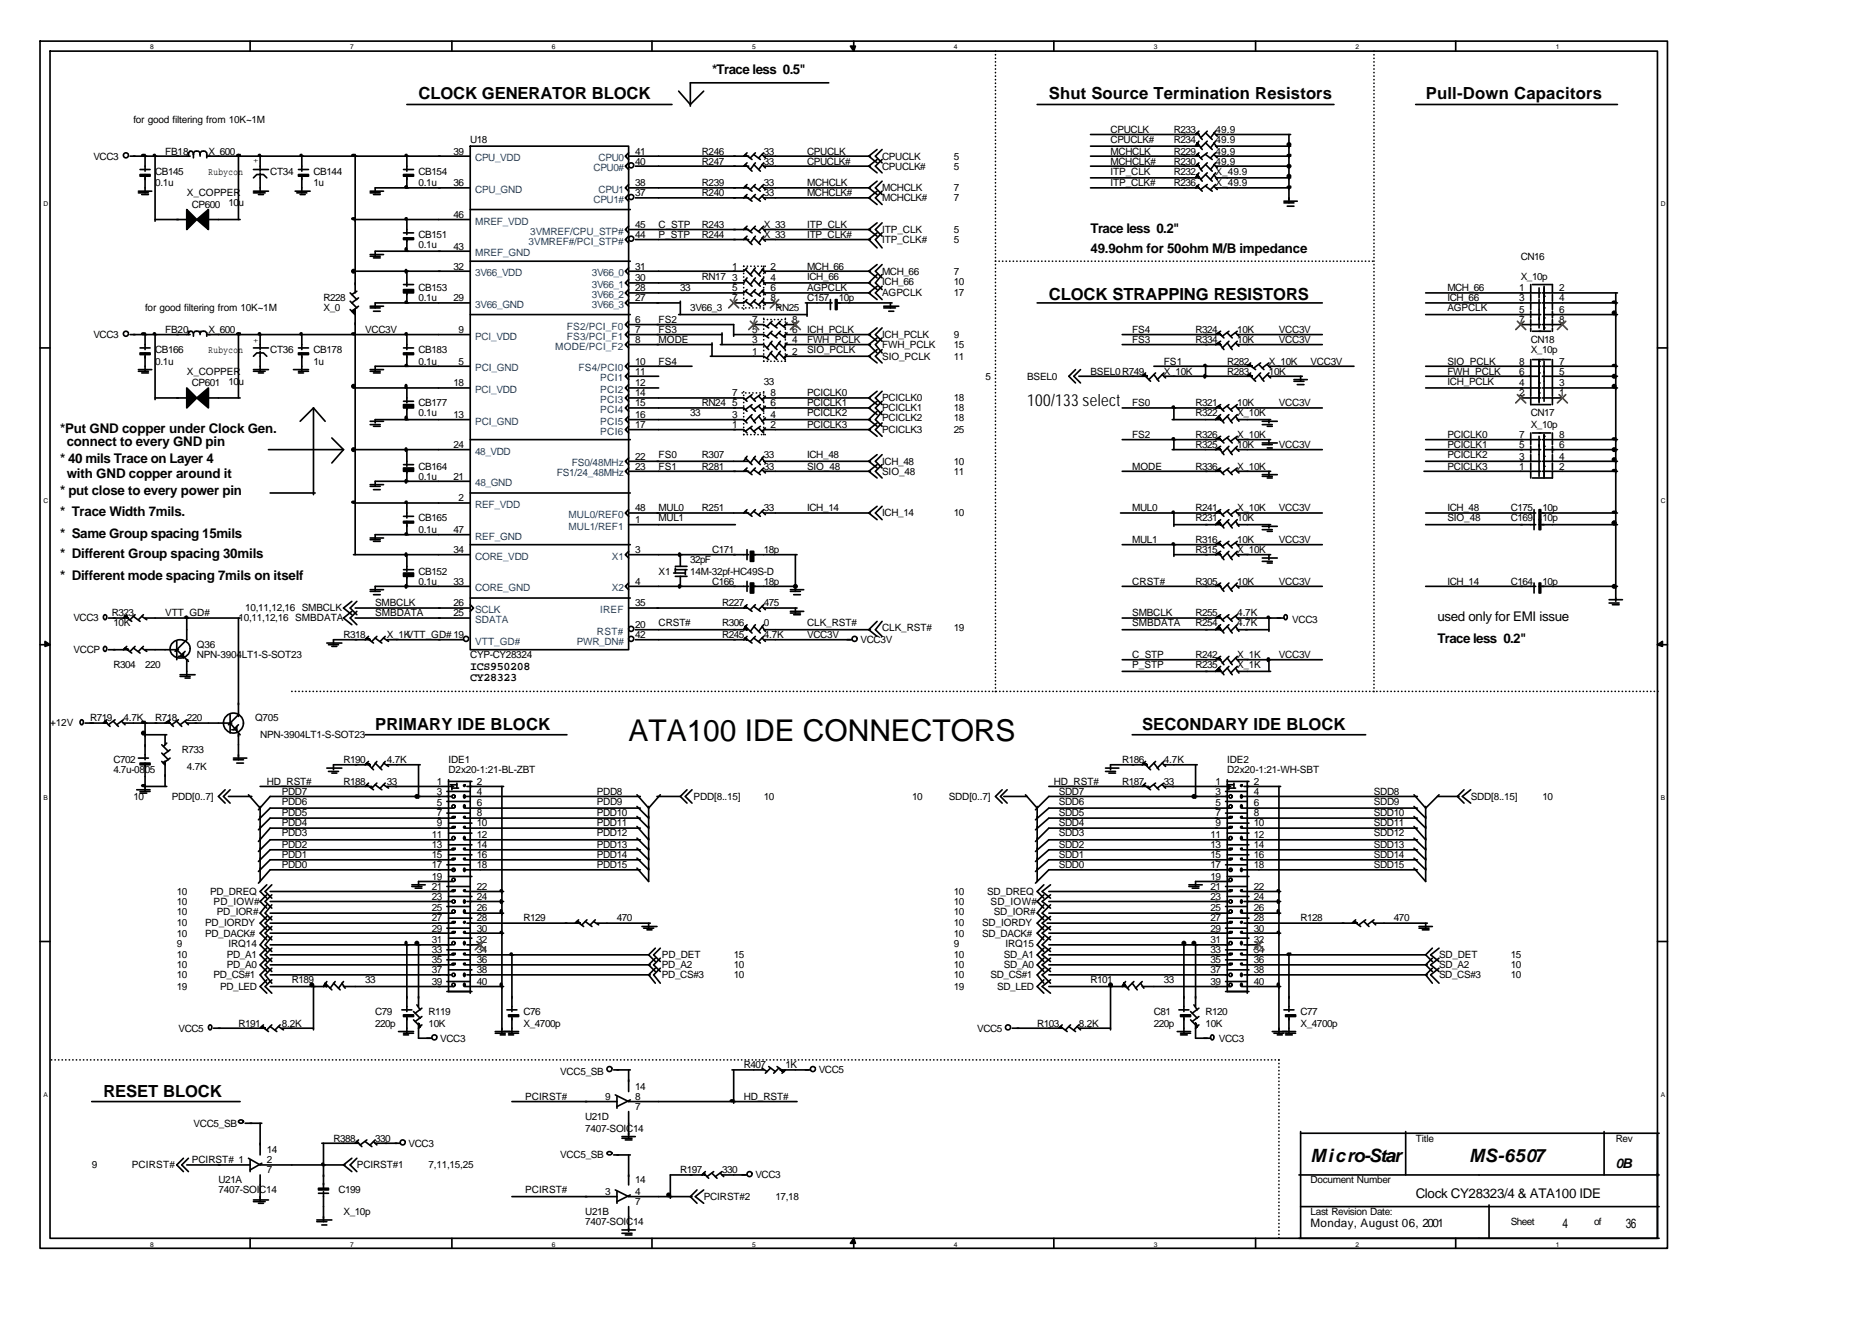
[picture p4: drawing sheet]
<svg xmlns="http://www.w3.org/2000/svg" width="297mm" height="210mm" viewBox="0 0 297 210" stroke-linecap="round" stroke-linejoin="round" font-family="sans-serif">
<defs><g id="words">
<text font-size="4.8" x="99.7" y="117.7">ATA100 IDE CONNECTORS</text>
<g font-size="2.9">
<text x="208" y="184.3">Micro-Star</text>
<text x="233.1" y="184.3">MS-6507</text>
</g>
<g font-size="2.6">
<text x="66.4" y="15.8">CLOCK GENERATOR BLOCK</text>
<text x="166.4" y="15.8">Shut Source Termination Resistors</text>
<text x="226.2" y="15.8">Pull-Down Capacitors</text>
<text x="166.4" y="47.5">CLOCK STRAPPING RESISTORS</text>
<text x="163" y="64.5">100/133 select</text>
<text x="59.5" y="115.8">PRIMARY IDE BLOCK</text>
<text x="181.2" y="115.8">SECONDARY IDE BLOCK</text>
<text x="16.4" y="174">RESET BLOCK</text>
</g>
<g font-size="2.1">
<text x="113" y="11.8">*Trace less 0.5&quot;</text>
<text x="173" y="37">Trace less 0.2&quot;</text>
<text x="173" y="40.1">49.9ohm for 50ohm M/B impedance</text>
<text x="9.5" y="68.7">*Put GND copper under Clock Gen.</text>
<text x="10.6" y="70.8">connect to every GND pin</text>
<text x="9.5" y="73.5">* 40 mils Trace on Layer 4</text>
<text x="10.6" y="75.8">with GND copper around it</text>
<text x="9.5" y="78.5">* put close to every power pin</text>
<text x="9.5" y="81.9">* Trace Width 7mils.</text>
<text x="9.5" y="85.4">* Same Group spacing 15mils</text>
<text x="9.5" y="88.5">* Different Group spacing 30mils</text>
<text x="9.5" y="92">* Different mode spacing 7mils on itself</text>
<text x="228.1" y="98.6">used only for EMI issue</text>
<text x="228.1" y="102">Trace less 0.2&quot;</text>
<text x="256.4" y="185.4">0B</text>
<text x="224.6" y="190.1">Clock CY28323/4 &amp; ATA100 IDE</text>
<text x="247.9" y="194.9">4</text>
<text x="258" y="194.9">36</text>
</g>
<g font-size="1.9">
<text x="74.6" y="106.3">ICS950208</text>
<text x="74.6" y="108.1">CY28323</text>
<text x="208" y="194.6">Monday, August 06, 2001</text>
</g>
<g font-size="1.6">
<text x="21.2" y="19.5">for good filtering from 10K~1M</text>
<text x="74.6" y="22.7">U18</text>
<text x="176.2" y="22.7">CPUCLK#</text>
<text x="176.2" y="21.1">CPUCLK</text>
<text x="186.3" y="22.7">R234</text>
<text x="186.3" y="21.1">R233</text>
<text x="192.9" y="22.7">49.9</text>
<text x="192.9" y="21.1">49.9</text>
<text x="14.8" y="25.3">VCC3</text>
<text x="24.6" y="29.5">0.1u</text>
<text x="24.6" y="27.7">CB145</text>
<text x="26.2" y="24.5">FB18</text>
<text x="33.1" y="27.7">Rubycon</text>
<text x="33.1" y="24.5">X_600</text>
<text x="41" y="25.8" transform="rotate(-90 41 25.8)">+</text>
<text x="42.9" y="27.7">CT34</text>
<text x="49.7" y="29.5">1u</text>
<text x="49.7" y="27.7">CB144</text>
<text x="66.4" y="29.5">0.1u</text>
<text x="66.4" y="27.7">CB154</text>
<text x="72" y="29.5">36</text>
<text x="72" y="24.5">39</text>
<text x="100.8" y="29.5">38</text>
<text x="100.8" y="26.1">40</text>
<text x="100.8" y="24.5">41</text>
<text x="111.4" y="24.5">R246</text>
<text x="111.4" y="26.1">R247</text>
<text x="111.4" y="29.5">R239</text>
<text x="121.2" y="24.5">33</text>
<text x="121.2" y="26.1">33</text>
<text x="121.2" y="29.5">33</text>
<text x="128.1" y="26.1">CPUCLK#</text>
<text x="128.1" y="24.5">CPUCLK</text>
<text x="128.1" y="29.5">MCHCLK</text>
<text x="140" y="25.3">CPUCLK</text>
<text x="140" y="26.9">CPUCLK#</text>
<text x="151.3" y="25.3">5</text>
<text x="151.3" y="26.9">5</text>
<text x="176.2" y="24.5">MCHCLK</text>
<text x="176.2" y="26.1">MCHCLK#</text>
<text x="176.2" y="27.7">ITP_CLK</text>
<text x="176.2" y="29.5">ITP_CLK#</text>
<text x="186.3" y="24.5">R229</text>
<text x="186.3" y="26.1">R230</text>
<text x="186.3" y="27.7">R232</text>
<text x="186.3" y="29.5">R236</text>
<text x="192.9" y="24.5">49.9</text>
<text x="192.9" y="26.1">49.9</text>
<text x="192.9" y="27.7">X_49.9</text>
<text x="192.9" y="29.5">X_49.9</text>
<text x="29.6" y="31.1">X_COPPER</text>
<text x="30.4" y="33">CP600</text>
<text x="36.2" y="32.7">10u</text>
<text x="72" y="34.6">46</text>
<text x="100.8" y="31.1">37</text>
<text x="111.4" y="31.1">R240</text>
<text x="121.2" y="31.1">33</text>
<text x="128.1" y="31.1">MCHCLK#</text>
<text x="140" y="30.3">MCHCLK</text>
<text x="140" y="31.9">MCHCLK#</text>
<text x="151.3" y="30.3">7</text>
<text x="151.3" y="31.9">7</text>
<text x="66.4" y="39.3">0.1u</text>
<text x="66.4" y="37.7">CB151</text>
<text x="72" y="39.6">43</text>
<text x="100.8" y="37.7">44</text>
<text x="100.8" y="36.2">45</text>
<text x="104.5" y="37.7">P_STP</text>
<text x="104.5" y="36.2">C_STP</text>
<text x="111.4" y="36.2">R243</text>
<text x="111.4" y="37.7">R244</text>
<text x="121.2" y="36.2">X_33</text>
<text x="121.2" y="37.7">X_33</text>
<text x="128.1" y="37.7">ITP_CLK#</text>
<text x="128.1" y="36.2">ITP_CLK</text>
<text x="140" y="37">ITP_CLK</text>
<text x="140" y="38.5">ITP_CLK#</text>
<text x="151.3" y="37">5</text>
<text x="151.3" y="38.5">5</text>
<text x="241.3" y="41.2">CN16</text>
<text x="51.3" y="47.8">R228</text>
<text x="66.4" y="47.8">0.1u</text>
<text x="66.4" y="46.2">CB153</text>
<text x="72" y="47.8">29</text>
<text x="72" y="42.8">32</text>
<text x="100.8" y="47.8">27</text>
<text x="100.8" y="46.2">28</text>
<text x="100.8" y="44.6">30</text>
<text x="100.8" y="42.8">31</text>
<text x="107.9" y="46.2">33</text>
<text x="111.4" y="44.4">RN17</text>
<text x="116.2" y="42.8">1</text>
<text x="116.2" y="44.6">3</text>
<text x="116.2" y="46.2">5</text>
<text x="116.2" y="47.8">7</text>
<text x="122.2" y="42.8">2</text>
<text x="122.2" y="44.6">4</text>
<text x="122.2" y="46.2">6</text>
<text x="122.2" y="47.8">8</text>
<text x="128.1" y="42.8">MCH_66</text>
<text x="128.1" y="44.4">ICH_66</text>
<text x="128.1" y="46.2">AGPCLK</text>
<text x="128.1" y="47.8">C157</text>
<text x="133.1" y="47.8">10p</text>
<text x="140" y="45.2">ICH_66</text>
<text x="140" y="47">AGPCLK</text>
<text x="140" y="43.6">MCH_66</text>
<text x="151.3" y="45.2">10</text>
<text x="151.3" y="47">17</text>
<text x="151.3" y="43.6">7</text>
<text x="229.7" y="47.8">ICH_66</text>
<text x="229.7" y="46.2">MCH_66</text>
<text x="241" y="46.2">1</text>
<text x="241" y="47.8">3</text>
<text x="241.3" y="44.4">X_10p</text>
<text x="247.4" y="46.2">2</text>
<text x="247.4" y="47.8">4</text>
<text x="14.8" y="53.6">VCC3</text>
<text x="23" y="49.4">for good filtering from 10K~1M</text>
<text x="26.2" y="52.8">FB20</text>
<text x="33.1" y="52.8">X_600</text>
<text x="51.3" y="49.4">X_0</text>
<text x="57.9" y="52.8">VCC3V</text>
<text x="72.8" y="52.8">9</text>
<text x="100.8" y="51.2">6</text>
<text x="100.8" y="52.8">7</text>
<text x="104.5" y="51.2">FS2</text>
<text x="104.5" y="52.8">FS3</text>
<text x="109.5" y="49.4">3V66_3</text>
<text x="119.3" y="52.8">5</text>
<text x="119.3" y="51.2">7</text>
<text x="123" y="49.4">RN25</text>
<text x="125.7" y="52.8">6</text>
<text x="125.7" y="51.2">8</text>
<text x="128.1" y="52.8">ICH_PCLK</text>
<text x="140" y="53.6">ICH_PCLK</text>
<text x="151.3" y="53.6">9</text>
<text x="179.7" y="52.8">FS4</text>
<text x="189.7" y="52.8">R324</text>
<text x="196.3" y="52.8">10K</text>
<text x="202.9" y="52.8">VCC3V</text>
<text x="229.7" y="49.4">AGPCLK</text>
<text x="241" y="49.7">5</text>
<text x="241" y="51.2">7</text>
<text x="247.4" y="49.7">6</text>
<text x="247.4" y="51.2">8</text>
<text x="24.6" y="57.9">0.1u</text>
<text x="24.6" y="56">CB166</text>
<text x="29.6" y="59.4">X_COPPER</text>
<text x="33.1" y="56">Rubycon</text>
<text x="41" y="54.4" transform="rotate(-90 41 54.4)">+</text>
<text x="42.9" y="56">CT36</text>
<text x="49.7" y="57.9">1u</text>
<text x="49.7" y="56">CB178</text>
<text x="66.4" y="57.9">0.1u</text>
<text x="66.4" y="56">CB183</text>
<text x="72.8" y="57.9">5</text>
<text x="100.8" y="54.4">8</text>
<text x="100.8" y="57.9">10</text>
<text x="100.8" y="59.4">11</text>
<text x="104.5" y="57.9">FS4</text>
<text x="104.5" y="54.4">MODE</text>
<text x="119.3" y="56.3">1</text>
<text x="119.3" y="54.4">3</text>
<text x="125.7" y="56.3">2</text>
<text x="125.7" y="54.4">4</text>
<text x="128.1" y="56">SIO_PCLK</text>
<text x="128.1" y="54.4">FWH_PCLK</text>
<text x="140" y="55.2">FWH_PCLK</text>
<text x="140" y="57.1">SIO_PCLK</text>
<text x="151.3" y="55.2">15</text>
<text x="151.3" y="57.1">11</text>
<text x="173" y="59.4">BSEL0R749</text>
<text x="179.7" y="54.4">FS3</text>
<text x="184.7" y="57.9">FS1</text>
<text x="184.7" y="59.4">X_10K</text>
<text x="189.7" y="54.4">R334</text>
<text x="194.7" y="57.9">R282</text>
<text x="194.7" y="59.4">R283</text>
<text x="196.3" y="54.4">10K</text>
<text x="201.3" y="57.9">X_10K</text>
<text x="201.3" y="59.4">10K</text>
<text x="202.9" y="54.4">VCC3V</text>
<text x="208" y="57.9">VCC3V</text>
<text x="229.7" y="59.4">FWH_PCLK</text>
<text x="229.7" y="57.9">SIO_PCLK</text>
<text x="241" y="59.4">6</text>
<text x="241" y="57.9">8</text>
<text x="242.9" y="54.4">CN18</text>
<text x="242.9" y="56">X_10p</text>
<text x="247.4" y="59.4">5</text>
<text x="247.4" y="57.9">7</text>
<text x="30.4" y="61.3">CP601</text>
<text x="36.2" y="61">10u</text>
<text x="66.4" y="64.5">CB177</text>
<text x="72" y="61.3">18</text>
<text x="100.8" y="61.3">12</text>
<text x="100.8" y="62.9">14</text>
<text x="100.8" y="64.5">15</text>
<text x="111.4" y="64.5">RN24</text>
<text x="116.2" y="64.5">5</text>
<text x="116.2" y="62.9">7</text>
<text x="121.2" y="61">33</text>
<text x="122.2" y="64.5">6</text>
<text x="122.2" y="62.9">8</text>
<text x="128.1" y="64.5">PCICLK1</text>
<text x="128.1" y="62.9">PCICLK0</text>
<text x="140" y="63.7">PCICLK0</text>
<text x="140" y="65.3">PCICLK1</text>
<text x="151.3" y="63.7">18</text>
<text x="151.3" y="65.3">18</text>
<text x="156.4" y="60.2">5</text>
<text x="163" y="60.2">BSEL0</text>
<text x="179.7" y="64.5">FS0</text>
<text x="189.7" y="64.5">R321</text>
<text x="196.3" y="64.5">10K</text>
<text x="202.9" y="64.5">VCC3V</text>
<text x="229.7" y="61">ICH_PCLK</text>
<text x="241" y="62.9">2</text>
<text x="241" y="61.3">4</text>
<text x="247.4" y="62.9">1</text>
<text x="247.4" y="61.3">3</text>
<text x="66.4" y="66.1">0.1u</text>
<text x="72" y="66.3">13</text>
<text x="72" y="71.1">24</text>
<text x="100.8" y="66.3">16</text>
<text x="100.8" y="67.9">17</text>
<text x="109.5" y="66.1">33</text>
<text x="116.2" y="67.9">1</text>
<text x="116.2" y="66.3">3</text>
<text x="122.2" y="67.9">2</text>
<text x="122.2" y="66.3">4</text>
<text x="128.1" y="66.1">PCICLK2</text>
<text x="128.1" y="67.9">PCICLK3</text>
<text x="140" y="66.9">PCICLK2</text>
<text x="140" y="68.7">PCICLK3</text>
<text x="151.3" y="66.9">18</text>
<text x="151.3" y="68.7">25</text>
<text x="179.7" y="69.5">FS2</text>
<text x="189.7" y="66.1">R322</text>
<text x="189.7" y="71.1">R325</text>
<text x="189.7" y="69.5">R326</text>
<text x="196.3" y="66.1">X_10K</text>
<text x="196.3" y="71.1">10K</text>
<text x="196.3" y="69.5">X_10K</text>
<text x="202.9" y="71.1">VCC3V</text>
<text x="229.7" y="71.1">PCICLK1</text>
<text x="229.7" y="69.5">PCICLK0</text>
<text x="241" y="71.1">5</text>
<text x="241" y="69.5">7</text>
<text x="242.9" y="66.1">CN17</text>
<text x="242.9" y="67.9">X_10p</text>
<text x="247.4" y="71.1">6</text>
<text x="247.4" y="69.5">8</text>
<text x="66.4" y="76.1">0.1u</text>
<text x="66.4" y="74.5">CB164</text>
<text x="72" y="76.1">21</text>
<text x="100.8" y="72.9">22</text>
<text x="100.8" y="74.5">23</text>
<text x="104.5" y="72.7">FS0</text>
<text x="104.5" y="74.5">FS1</text>
<text x="111.4" y="74.5">R281</text>
<text x="111.4" y="72.7">R307</text>
<text x="121.2" y="74.5">33</text>
<text x="121.2" y="72.7">33</text>
<text x="128.1" y="74.5">SIO_48</text>
<text x="128.1" y="72.7">ICH_48</text>
<text x="140" y="73.7">ICH_48</text>
<text x="140" y="75.3">SIO_48</text>
<text x="151.3" y="73.7">10</text>
<text x="151.3" y="75.3">11</text>
<text x="179.7" y="74.5">MODE</text>
<text x="189.7" y="74.5">R336</text>
<text x="196.3" y="74.5">X_10K</text>
<text x="229.7" y="72.7">PCICLK2</text>
<text x="229.7" y="74.5">PCICLK3</text>
<text x="241" y="74.5">1</text>
<text x="241" y="72.9">3</text>
<text x="247.4" y="74.5">2</text>
<text x="247.4" y="72.9">4</text>
<text x="66.4" y="82.7">CB165</text>
<text x="72.8" y="79.6">2</text>
<text x="100.8" y="83">1</text>
<text x="100.8" y="81.1">48</text>
<text x="104.5" y="81.1">MUL0</text>
<text x="104.5" y="82.7">MUL1</text>
<text x="111.4" y="81.1">R251</text>
<text x="121.2" y="81.1">33</text>
<text x="128.1" y="81.1">ICH_14</text>
<text x="140" y="81.9">ICH_14</text>
<text x="151.3" y="81.9">10</text>
<text x="179.7" y="81.1">MUL0</text>
<text x="189.7" y="81.1">R241</text>
<text x="189.7" y="82.7">R231</text>
<text x="196.3" y="81.1">X_10K</text>
<text x="196.3" y="82.7">10K</text>
<text x="202.9" y="81.1">VCC3V</text>
<text x="229.7" y="81.1">ICH_48</text>
<text x="229.7" y="82.7">SIO_48</text>
<text x="239.7" y="82.7">C169</text>
<text x="239.7" y="81.1">C175</text>
<text x="244.7" y="82.7">10p</text>
<text x="244.7" y="81.1">10p</text>
<text x="66.4" y="84.6">0.1u</text>
<text x="72" y="87.8">34</text>
<text x="72" y="84.6">47</text>
<text x="100.8" y="87.8">3</text>
<text x="109.5" y="89.3">32pF</text>
<text x="113" y="87.8">C171</text>
<text x="121.2" y="87.8">18p</text>
<text x="179.7" y="86.2">MUL1</text>
<text x="189.7" y="86.2">R316</text>
<text x="189.7" y="87.8">R315</text>
<text x="196.3" y="86.2">10K</text>
<text x="196.3" y="87.8">X_10K</text>
<text x="202.9" y="86.2">VCC3V</text>
<text x="66.4" y="92.8">0.1u</text>
<text x="66.4" y="91.2">CB152</text>
<text x="72" y="92.8">33</text>
<text x="100.8" y="92.8">4</text>
<text x="104.5" y="91.2">X1</text>
<text x="109.5" y="91.2">14M-32pf-HC49S-D</text>
<text x="113" y="92.8">C166</text>
<text x="121.2" y="92.8">18p</text>
<text x="179.7" y="92.8">CRST#</text>
<text x="189.7" y="92.8">R305</text>
<text x="196.3" y="92.8">10K</text>
<text x="202.9" y="92.8">VCC3V</text>
<text x="229.7" y="92.8">ICH_14</text>
<text x="239.7" y="92.8">C164</text>
<text x="244.7" y="92.8">10p</text>
<text x="11.6" y="98.6">VCC3</text>
<text x="17.7" y="97.8">R323</text>
<text x="18" y="99.4">10K</text>
<text x="26.2" y="97.8">VTT_GD#</text>
<text x="37.8" y="98.6">10,11,12,16 SMBDATA</text>
<text x="38.9" y="97">10,11,12,16 SMBCLK</text>
<text x="54.5" y="101.2">R318</text>
<text x="59.5" y="97.8">SMBDATA</text>
<text x="59.5" y="96.2">SMBCLK</text>
<text x="61.4" y="101.2">X_1KVTT_GD#19</text>
<text x="72" y="97.8">25</text>
<text x="72" y="96.2">26</text>
<text x="100.8" y="99.7">20</text>
<text x="100.8" y="96.2">35</text>
<text x="100.8" y="101.2">42</text>
<text x="104.5" y="99.4">CRST#</text>
<text x="114.6" y="101.2">R245</text>
<text x="114.6" y="99.4">R306</text>
<text x="114.6" y="96.2">R227</text>
<text x="121.2" y="101.2">4.7K</text>
<text x="121.2" y="99.4">0</text>
<text x="121.2" y="96.2">475</text>
<text x="128.1" y="101.2">VCC3V</text>
<text x="128.1" y="99.4">CLK_RST#</text>
<text x="140" y="100.2">CLK_RST#</text>
<text x="151.3" y="100.2">19</text>
<text x="179.7" y="97.8">SMBCLK</text>
<text x="179.7" y="99.4">SMBDATA</text>
<text x="189.7" y="97.8">R255</text>
<text x="189.7" y="99.4">R254</text>
<text x="196.3" y="97.8">4.7K</text>
<text x="196.3" y="99.4">4.7K</text>
<text x="205.1" y="98.9">VCC3</text>
<text x="11.6" y="103.6">VCCP</text>
<text x="18" y="106">R304</text>
<text x="23" y="106">220</text>
<text x="31.2" y="102.8">Q36</text>
<text x="31.2" y="104.4">NPN-3904LT1-S-SOT23</text>
<text x="74.6" y="104.4">CYP-CY28324</text>
<text x="136.5" y="102">VCC3V</text>
<text x="179.7" y="106">P_STP</text>
<text x="179.7" y="104.4">C_STP</text>
<text x="189.7" y="104.4">R242</text>
<text x="189.7" y="106">R235</text>
<text x="196.3" y="104.4">X_1K</text>
<text x="196.3" y="106">X_1K</text>
<text x="202.9" y="104.4">VCC3V</text>
<text x="7.9" y="115.3">+12V</text>
<text x="14.3" y="114.5">R719</text>
<text x="19.6" y="114.5">4.7K</text>
<text x="24.6" y="114.5">R718</text>
<text x="28.8" y="119.5">R733</text>
<text x="29.6" y="114.5">220</text>
<text x="40.5" y="114.5">Q705</text>
<text x="41.3" y="117.1">NPN-3904LT1-S-SOT23</text>
<text x="18" y="122.7">4.7u-0805</text>
<text x="18" y="121.1">C702</text>
<text x="29.6" y="122.1">4.7K</text>
<text x="42.3" y="124.5">HD_RST#</text>
<text x="54.5" y="121.1">R190</text>
<text x="54.5" y="124.5">R188</text>
<text x="61.4" y="121.1">4.7K</text>
<text x="61.4" y="124.5">33</text>
<text x="69.3" y="124.5">1</text>
<text x="71.2" y="121.1">IDE1</text>
<text x="71.2" y="122.7">D2x20-1:21-BL-ZBT</text>
<text x="75.7" y="124.5">2</text>
<text x="167.2" y="124.5">HD_RST#</text>
<text x="178.1" y="121.1">R186</text>
<text x="178.1" y="124.5">R187</text>
<text x="184.7" y="121.1">4.7K</text>
<text x="184.7" y="124.5">33</text>
<text x="192.9" y="124.5">1</text>
<text x="194.7" y="121.1">IDE2</text>
<text x="194.7" y="122.7">D2x20-1:21-WH-SBT</text>
<text x="199" y="124.5">2</text>
<text x="21.2" y="126.9">10</text>
<text x="27.3" y="126.9">PDD[0..7]</text>
<text x="44.7" y="127.7">PDD6</text>
<text x="44.7" y="131.1">PDD4</text>
<text x="44.7" y="129.6">PDD5</text>
<text x="44.7" y="126.1">PDD7</text>
<text x="69.3" y="126.1">3</text>
<text x="69.3" y="128">5</text>
<text x="69.3" y="129.6">7</text>
<text x="69.3" y="131.1">9</text>
<text x="75.7" y="126.1">4</text>
<text x="75.7" y="128">6</text>
<text x="75.7" y="129.6">8</text>
<text x="75.7" y="131.1">10</text>
<text x="94.7" y="127.7">PDD9</text>
<text x="94.7" y="126.1">PDD8</text>
<text x="94.7" y="131.1">PDD11</text>
<text x="94.7" y="129.6">PDD10</text>
<text x="110.1" y="126.9">PDD[8..15]</text>
<text x="121.2" y="126.9">10</text>
<text x="144.7" y="126.9">10</text>
<text x="150.5" y="126.9">SDD[0..7]</text>
<text x="168" y="131.1">SDD4</text>
<text x="168" y="126.1">SDD7</text>
<text x="168" y="129.6">SDD5</text>
<text x="168" y="127.7">SDD6</text>
<text x="192.9" y="126.1">3</text>
<text x="192.9" y="128">5</text>
<text x="192.9" y="129.6">7</text>
<text x="192.9" y="131.1">9</text>
<text x="199" y="126.1">4</text>
<text x="199" y="128">6</text>
<text x="199" y="129.6">8</text>
<text x="199" y="131.1">10</text>
<text x="218" y="126.1">SDD8</text>
<text x="218" y="129.6">SDD10</text>
<text x="218" y="127.7">SDD9</text>
<text x="218" y="131.1">SDD11</text>
<text x="233.4" y="126.9">SDD[8..15]</text>
<text x="244.7" y="126.9">10</text>
<text x="44.7" y="134.6">PDD2</text>
<text x="44.7" y="132.7">PDD3</text>
<text x="44.7" y="137.8">PDD0</text>
<text x="44.7" y="136.2">PDD1</text>
<text x="68.5" y="133">11</text>
<text x="68.5" y="134.6">13</text>
<text x="68.5" y="136.2">15</text>
<text x="68.5" y="137.8">17</text>
<text x="75.7" y="133">12</text>
<text x="75.7" y="134.6">14</text>
<text x="75.7" y="136.2">16</text>
<text x="75.7" y="137.8">18</text>
<text x="94.7" y="136.2">PDD14</text>
<text x="94.7" y="137.8">PDD15</text>
<text x="94.7" y="132.7">PDD12</text>
<text x="94.7" y="134.6">PDD13</text>
<text x="168" y="137.8">SDD0</text>
<text x="168" y="134.6">SDD2</text>
<text x="168" y="132.7">SDD3</text>
<text x="168" y="136.2">SDD1</text>
<text x="192.1" y="133">11</text>
<text x="192.1" y="134.6">13</text>
<text x="192.1" y="136.2">15</text>
<text x="192.1" y="137.8">17</text>
<text x="199" y="133">12</text>
<text x="199" y="134.6">14</text>
<text x="199" y="136.2">16</text>
<text x="199" y="137.8">18</text>
<text x="218" y="137.8">SDD15</text>
<text x="218" y="134.6">SDD13</text>
<text x="218" y="136.2">SDD14</text>
<text x="218" y="132.7">SDD12</text>
<text x="28" y="143.6">10</text>
<text x="28" y="142">10</text>
<text x="33.3" y="142">PD_DREQ</text>
<text x="33.9" y="143.6">PD_IOW#</text>
<text x="68.5" y="139.6">19</text>
<text x="68.5" y="141.2">21</text>
<text x="68.5" y="142.8">23</text>
<text x="75.7" y="141.2">22</text>
<text x="75.7" y="142.8">24</text>
<text x="151.3" y="142">10</text>
<text x="151.3" y="143.6">10</text>
<text x="156.6" y="142">SD_DREQ</text>
<text x="157.2" y="143.6">SD_IOW#</text>
<text x="192.1" y="139.6">19</text>
<text x="192.1" y="141.2">21</text>
<text x="192.1" y="142.8">23</text>
<text x="199" y="141.2">22</text>
<text x="199" y="142.8">24</text>
<text x="28" y="145.2">10</text>
<text x="28" y="147">10</text>
<text x="28" y="148.6">10</text>
<text x="32.5" y="147">PD_IORDY</text>
<text x="32.5" y="148.6">PD_DACK#</text>
<text x="34.4" y="145.2">PD_IOR#</text>
<text x="68.5" y="144.6">25</text>
<text x="68.5" y="146.2">27</text>
<text x="68.5" y="147.8">29</text>
<text x="68.5" y="149.7">31</text>
<text x="75.7" y="144.6">26</text>
<text x="75.7" y="146.2">28</text>
<text x="75.7" y="147.8">30</text>
<text x="75.7" y="149.7">32</text>
<text x="83.1" y="146.2">R129</text>
<text x="97.9" y="146.2">470</text>
<text x="151.3" y="145.2">10</text>
<text x="151.3" y="147">10</text>
<text x="151.3" y="148.6">10</text>
<text x="155.8" y="147">SD_IORDY</text>
<text x="155.8" y="148.6">SD_DACK#</text>
<text x="157.7" y="145.2">SD_IOR#</text>
<text x="192.1" y="144.6">25</text>
<text x="192.1" y="146.2">27</text>
<text x="192.1" y="147.8">29</text>
<text x="192.1" y="149.7">31</text>
<text x="199" y="144.6">26</text>
<text x="199" y="146.2">28</text>
<text x="199" y="147.8">30</text>
<text x="199" y="149.7">32</text>
<text x="206.4" y="146.2">R128</text>
<text x="221.2" y="146.2">470</text>
<text x="28" y="150.2">9</text>
<text x="28" y="152">10</text>
<text x="28" y="153.6">10</text>
<text x="28" y="155.2">10</text>
<text x="33.9" y="155.2">PD_CS#1</text>
<text x="36" y="152">PD_A1</text>
<text x="36" y="153.6">PD_A0</text>
<text x="36.2" y="150.2">IRQ14</text>
<text x="68.5" y="151.3">33</text>
<text x="68.5" y="154.4">37</text>
<text x="68.5" y="152.8">35</text>
<text x="75.7" y="151.3">34</text>
<text x="75.7" y="152.8">36</text>
<text x="75.7" y="154.4">38</text>
<text x="105" y="152">PD_DET</text>
<text x="105" y="153.6">PD_A2</text>
<text x="105" y="155.2">PD_CS#3</text>
<text x="116.4" y="152">15</text>
<text x="116.4" y="153.6">10</text>
<text x="116.4" y="155.2">10</text>
<text x="151.3" y="150.2">9</text>
<text x="151.3" y="152">10</text>
<text x="151.3" y="153.6">10</text>
<text x="151.3" y="155.2">10</text>
<text x="157.2" y="155.2">SD_CS#1</text>
<text x="159.3" y="152">SD_A1</text>
<text x="159.3" y="153.6">SD_A0</text>
<text x="159.5" y="150.2">IRQ15</text>
<text x="192.1" y="151.3">33</text>
<text x="192.1" y="154.4">37</text>
<text x="192.1" y="152.8">35</text>
<text x="199" y="151.3">34</text>
<text x="199" y="152.8">36</text>
<text x="199" y="154.4">38</text>
<text x="228.3" y="152">SD_DET</text>
<text x="228.3" y="153.6">SD_A2</text>
<text x="228.3" y="155.2">SD_CS#3</text>
<text x="239.7" y="152">15</text>
<text x="239.7" y="153.6">10</text>
<text x="239.7" y="155.2">10</text>
<text x="28" y="157.1">19</text>
<text x="34.9" y="157.1">PD_LED</text>
<text x="46.3" y="156">R189</text>
<text x="57.9" y="156">33</text>
<text x="59.5" y="161">C79</text>
<text x="68" y="161">R119</text>
<text x="68.5" y="156.3">39</text>
<text x="75.7" y="156.3">40</text>
<text x="83.1" y="161">C76</text>
<text x="151.3" y="157.1">19</text>
<text x="158.2" y="157.1">SD_LED</text>
<text x="173" y="156">R101</text>
<text x="183.1" y="161">C81</text>
<text x="184.7" y="156">33</text>
<text x="191.3" y="161">R120</text>
<text x="192.1" y="156.3">39</text>
<text x="199" y="156.3">40</text>
<text x="206.4" y="161">C77</text>
<text x="28.3" y="163.7">VCC5</text>
<text x="37.8" y="162.9">R191</text>
<text x="44.7" y="162.9">8.2K</text>
<text x="59.5" y="162.9">220p</text>
<text x="68" y="162.9">10K</text>
<text x="69.8" y="165.3">VCC3</text>
<text x="83.1" y="162.9">X_4700p</text>
<text x="155" y="163.7">VCC5</text>
<text x="164.6" y="162.9">R103</text>
<text x="171.2" y="162.9">8.2K</text>
<text x="183.1" y="162.9">220p</text>
<text x="191.3" y="162.9">10K</text>
<text x="193.4" y="165.3">VCC3</text>
<text x="206.4" y="162.9">X_4700p</text>
<text x="88.9" y="170.6">VCC5_SB</text>
<text x="100.8" y="172.9">14</text>
<text x="118" y="169.5">R407</text>
<text x="124.6" y="169.5">1K</text>
<text x="129.9" y="170.3">VCC5</text>
<text x="30.7" y="178.8">VCC5_SB</text>
<text x="83.3" y="174.5">PCIRST#</text>
<text x="92.9" y="177.7">U21D</text>
<text x="92.9" y="179.6">7407-SOIC14</text>
<text x="96" y="174.5">9</text>
<text x="100.8" y="174.5">8</text>
<text x="100.8" y="176.1">7</text>
<text x="118" y="174.5">HD_RST#</text>
<text x="14.6" y="185.4">9</text>
<text x="20.9" y="185.4">PCIRST#</text>
<text x="30.4" y="184.6">PCIRST# 1</text>
<text x="42.3" y="184.6">2</text>
<text x="42.3" y="183">14</text>
<text x="52.9" y="181.2">R388</text>
<text x="56.6" y="185.4">PCIRST#1</text>
<text x="59.5" y="181.2">330</text>
<text x="64.8" y="181.9">VCC3</text>
<text x="68" y="185.4">7,11,15,25</text>
<text x="88.9" y="183.8">VCC5_SB</text>
<text x="224.6" y="181.2">Title</text>
<text x="256.4" y="181.2">Rev</text>
<text x="34.7" y="187.8">U21A</text>
<text x="34.7" y="189.4">7407-SOIC14</text>
<text x="42.3" y="186.2">7</text>
<text x="53.7" y="189.4">C199</text>
<text x="83.3" y="189.4">PCIRST#</text>
<text x="96" y="189.6">3</text>
<text x="100.8" y="189.6">4</text>
<text x="100.8" y="187.8">14</text>
<text x="100.8" y="191.2">7</text>
<text x="107.9" y="186.2">R197</text>
<text x="111.7" y="190.4">PCIRST#2</text>
<text x="114.6" y="186.2">330</text>
<text x="119.9" y="187">VCC3</text>
<text x="123" y="190.4">17,18</text>
<text x="208" y="187.8">Document Number</text>
<text x="54.5" y="192.8">X_10p</text>
<text x="92.9" y="192.8">U21B</text>
<text x="92.9" y="194.4">7407-SOIC14</text>
<text x="208" y="192.8">Last Revision Date:</text>
<text x="239.7" y="194.4">Sheet</text>
<text x="252.9" y="194.4">of</text>
</g>
<g font-size="1.6" fill="#004080">
<text x="75.4" y="25.6">CPU_VDD</text>
<text x="94.2" y="27.2">CPU0#</text>
<text x="95" y="25.6">CPU0</text>
<text x="75.4" y="30.6">CPU_GND</text>
<text x="75.4" y="35.6">MREF_VDD</text>
<text x="94.2" y="32.2">CPU1#</text>
<text x="95" y="30.6">CPU1</text>
<text x="75.4" y="40.7">MREF_GND</text>
<text x="83.9" y="38.8">3VMREF#/PCI_STP#</text>
<text x="84.1" y="37.2">3VMREF/CPU_STP#</text>
<text x="75.4" y="43.8">3V66_VDD</text>
<text x="93.9" y="47.3">3V66_2</text>
<text x="93.9" y="45.7">3V66_1</text>
<text x="93.9" y="43.8">3V66_0</text>
<text x="75.4" y="53.9">PCI_VDD</text>
<text x="75.4" y="48.9">3V66_GND</text>
<text x="90" y="52.3">FS2/PCI_F0</text>
<text x="90" y="53.9">FS3/PCI_F1</text>
<text x="93.9" y="48.9">3V66_3</text>
<text x="75.4" y="58.9">PCI_GND</text>
<text x="88.1" y="55.5">MODE/PCI_F2</text>
<text x="91.8" y="58.9">FS4/PCI0</text>
<text x="75.4" y="62.4">PCI_VDD</text>
<text x="95.2" y="60.5">PCI1</text>
<text x="95.2" y="62.4">PCI2</text>
<text x="95.2" y="63.9">PCI3</text>
<text x="95.2" y="65.5">PCI4</text>
<text x="75.4" y="67.4">PCI_GND</text>
<text x="95.2" y="67.4">PCI5</text>
<text x="95.2" y="69">PCI6</text>
<text x="75.4" y="77.2">48_GND</text>
<text x="75.4" y="72.1">48_VDD</text>
<text x="88.4" y="75.6">FS1/24_48MHz</text>
<text x="90.8" y="74">FS0/48MHz</text>
<text x="75.4" y="80.6">REF_VDD</text>
<text x="90.2" y="82.2">MUL0/REF0</text>
<text x="75.4" y="88.8">CORE_VDD</text>
<text x="75.4" y="85.6">REF_GND</text>
<text x="90.2" y="84">MUL1/REF1</text>
<text x="97.1" y="88.8">X1</text>
<text x="75.4" y="93.8">CORE_GND</text>
<text x="97.1" y="93.8">X2</text>
<text x="75.4" y="98.9">SDATA</text>
<text x="75.4" y="97.3">SCLK</text>
<text x="94.7" y="100.7">RST#</text>
<text x="95.2" y="97.3">IREF</text>
<text x="75.4" y="102.3">VTT_GD#</text>
<text x="91.5" y="102.3">PWR_DN#</text>
</g>
<g font-size="1.1">
<text x="23.8" y="7.8">8</text>
<text x="55.6" y="7.8">7</text>
<text x="87.6" y="7.8">6</text>
<text x="119.3" y="7.8">5</text>
<text x="151.3" y="7.8">4</text>
<text x="183.1" y="7.8">3</text>
<text x="215.1" y="7.8">2</text>
<text x="246.9" y="7.8">1</text>
<text x="6.9" y="32.7">D</text>
<text x="263.5" y="32.7">D</text>
<text x="6.9" y="79.8">C</text>
<text x="263.5" y="79.8">C</text>
<text x="6.9" y="126.9">B</text>
<text x="263.5" y="126.9">B</text>
<text x="6.9" y="174">A</text>
<text x="263.5" y="174">A</text>
<text x="23.8" y="197.8">8</text>
<text x="55.6" y="197.8">7</text>
<text x="87.6" y="197.8">6</text>
<text x="119.3" y="197.8">5</text>
<text x="151.3" y="197.8">4</text>
<text x="183.1" y="197.8">3</text>
<text x="215.1" y="197.8">2</text>
<text x="246.9" y="197.8">1</text>
</g>
</g></defs>
<g fill="none" stroke="#000" stroke-width=".26">
<path d="M6.3 6.5h258.3v191.6h-258.3zM7.9 8.1h255.1v188.4h-255.1zM39.7 6.5v1.6M64.6 16.6h42M71.7 6.5v1.6M103.5 6.5v1.6M107.7 14.5l1.8 2.1 2.2-2.1M131.5 13.1h-22v3.7M135.5 6.5v1.6M164.6 16.6h47.1M167.2 6.5v1.6M199.2 6.5v1.6"/>
<path d="M224.6 16.6h32M231 6.5v1.6M20.4 24.5a.4 .4 0 0 0-.6-.2 .4 .4 0 0 0-.1 .6 .4 .4 0 0 0 .6 0l.1-.2M20.6 24.8h9.6M22 30.6h1.5M22 30.3h2.1M22.2 26.9h1.6M22.5 30.9h1M23 24.8v2.4M23 27.7v2.9M24.6 34.8h5M24.6 24.8v10.3"/>
<path d="M29.9 24.5v-.2l.3-.3h.2l.3 .3v.2M29.9 24.3v.5M30.7 24.5v-.2a.66 .66 0 0 1 1 0v.2v-.2a.66 .66 0 0 1 1.1 0v.7M30.7 24.5v.5M31.7 24.3v.5M32.8 24.8h41.8M33.1 34.8h5M37.8 24.5v10.3M40.2 28.2l.5-.5h1.1l.5 .5M40.2 30.6h1.9M40.2 30.3h2.4M40.2 26.9h2.4"/>
<path d="M41 30.9h.8M41.3 24.8v2.4M41.3 27.4v3.2M46.8 30.3h2.4M47.1 30.6h1.6M47.4 26.9h1.5M47.6 30.9h.8M47.9 24.8v2.4M47.9 27.7v2.9M56.1 34.8h18.5M56.4 24.8v21.7M58.7 30.6h1.6"/>
<path d="M58.7 30.3h2.2M59.3 30.9h1M64 26.9h1.6M64 37h1.6M64.6 24.8v2.4M64.6 27.7v2.1M64.6 34.8v2.4M64.6 37.7v2.2M74.6 23.2h25.1v79.9h-25.1zM74.6 29.8h-15.1v.8M74.6 39.9h-15.1v.8M74.6 33.2h25.4"/>
<path d="M99.7 30.9l-.5 .5 .5 .5M99.7 29.3l-.5 .5 .5 .5M99.7 25.8l-.5 .6 .5 .5M99.7 24.3l-.5 .5 .5 .5M99.7 37.5l-.5 .5 .5 .5M99.7 35.9l-.5 .5 .5 .6M99.7 24.8h19.1M99.7 29.8h19.1M99.7 36.4h19.1M100.5 31.1a.4 .4 0 0 0-.5-.2 .4 .4 0 0 0-.1 .6 .4 .4 0 0 0 .6 0v-.2M100.5 26.1a.4 .4 0 0 0-.5-.2 .4 .4 0 0 0-.1 .6 .4 .4 0 0 0 .6-.1v-.2M100.5 37.7a.4 .4 0 0 0-.5-.2 .4 .4 0 0 0-.1 .6 .4 .4 0 0 0 .6 0v-.2"/>
<path d="M100.8 31.4h18M100.8 26.4h18M100.8 38h18M118.3 24.5l1 .8M118.3 26.1l1 1.1M118.3 29.5l1 .8M118.3 31.1l1 .8M118.3 36.2l1 .8M118.3 37.7l1 1.1M118.5 24.3l-.5 .5M118.5 25.8l-.5 .6M118.5 29.3l-.5 .5"/>
<path d="M118.5 30.9l-.5 .5M118.5 35.9l-.5 .5M118.5 37.5l-.5 .5M119.6 24.5l1 .8M119.6 26.1l1 1.1M119.6 29.5l1 .8M119.6 31.1l1 .8M119.6 36.2l1 .8M119.6 37.7l1 1.1M119.9 24.3l-.8 .7M119.9 25.8l-.8 1.1M119.9 29.3l-.8 .8"/>
<path d="M119.9 30.9l-.8 .8M119.9 35.9l-.8 .8M119.9 37.5l-.8 1M120.9 24.5l.5 .5M120.9 26.1l.5 .5M120.9 29.5l.5 .6M120.9 31.1l.5 .6M120.9 36.2l.5 .5M120.9 37.7l.5 .6M121.2 24.8h16.9M121.2 29.8h16.9M121.2 31.4h16.9"/>
<path d="M121.2 26.4h16.9M121.2 38h16.9M121.2 36.4h16.9M121.2 24.3l-.8 .7M121.2 25.8l-.8 1.1M121.2 29.3l-.8 .8M121.2 30.9l-.8 .8M121.2 35.9l-.8 .8M121.2 37.5l-.8 1M139.2 23.7l-1.4 1.1 1.4 1M139.2 28.8l-1.4 1 1.4 1.1M139.2 30.3l-1.4 1.1 1.4 1.1"/>
<path d="M139.2 25.3l-1.4 1.1 1.4 1M139.2 35.4l-1.4 1 1.4 1.1M139.2 37l-1.4 1 1.4 1.3M140 23.7l-1.1 1.1 1.1 1M140 28.8l-1.1 1 1.1 1.1M140 30.3l-1.1 1.1 1.1 1.1M140 25.3l-1.1 1.1 1.1 1M140 35.4l-1.1 1 1.1 1.1M140 37l-1.1 1 1.1 1.3M190 22.7l.8 1M190 24.5l.8 .8M190 26.1l.8 1.1"/>
<path d="M190 27.7l.8 1.1M190 29.5l.8 .8M190 21.1l.8 1M190.2 24.3l-.5 .5h-16.7M190.2 22.4l-.5 .8h-16.7M190.2 29.3l-.5 .5h-16.7M190.2 25.8l-.5 .6h-16.7M190.2 27.4l-.5 .8h-16.7M190.2 20.8l-.5 .5h-16.7M191.3 22.7l1.1 1M191.3 24.5l1.1 .8M191.3 26.1l1.1 1.1"/>
<path d="M191.3 27.7l1.1 1.1M191.3 29.5l1.1 .8M191.3 21.1l1.1 1M191.6 22.4l-1.1 1.1M191.6 24.3l-1.1 .7M191.6 25.8l-1.1 1.1M191.6 27.4l-1.1 1.1M191.6 29.3l-1.1 .8M191.6 20.8l-1.1 1.1M192.6 22.7l.5 .8M192.6 24.5l.5 .5M192.6 26.1l.5 .5"/>
<path d="M192.6 27.7l.5 .8M192.6 29.5l.5 .6M192.6 21.1l.5 .5M192.9 24.8h11.9M192.9 22.4l-.8 1.1M192.9 23.2h11.9M192.9 24.3l-.8 .7M192.9 29.8h11.9M192.9 26.4h11.9M192.9 25.8l-.8 1.1M192.9 27.4l-.8 1.1M192.9 28.2h11.9"/>
<path d="M192.9 29.3l-.8 .8M192.9 20.8l-.8 1.1M192.9 21.3h11.9M203.7 32.2h1.6M203.7 31.9h2.1M204.3 32.7h1M204.5 21.3v10.9M6.3 55.2h1.6M20.4 52.8a.4 .4 0 0 0-.6-.2 .4 .4 0 0 0-.1 .6 .4 .4 0 0 0 .6 0l.1-.2M20.6 53.1h9.6M22 58.9h1.5M22 58.6h2.1"/>
<path d="M22.2 55.2h1.6M22.5 59.2h1M23 53.1v2.4M23 56v2.9M24.6 53.1v10.3M29.9 52.8l.3-.2h.2l.3 .2M29.9 52.6v.5M30.7 52.8a.66 .66 0 0 1 1 0 .66 .66 0 0 1 1.1 0v.6M30.7 52.8v.6M31.7 52.6v.5M32.8 53.1h41.8M37.8 52.8v10.3"/>
<path d="M40.2 56.5l.5-.5h1.1l.5 .5M40.2 55.2h2.4M40.2 58.9h1.9M40.2 58.6h2.4M41 59.2h.8M41.3 53.1v2.4M41.3 55.7v3.2M46.6 58.6h2.3M47.4 55.2h1.5M47.4 59.2h.8M47.4 58.9h1.5M47.9 53.1v2.4"/>
<path d="M47.9 56v2.9M55.6 49.1l.8 .8v38.1M55.6 47.8l1 1.1M55.6 46.5l1 1M56.4 43h18.2M56.6 46.2l-.8 .5M56.9 48.6l-1.1 .8M56.9 47.3l-1.1 .8M58.7 48.9h1.6M58.7 48.6h2.2M58.7 40.7h1.6M58.7 40.4h2.2"/>
<path d="M58.7 58.9h1.6M58.7 58.6h2.2M59.3 49.4h1M59.3 40.9h1M59.3 59.2h1M64 55.2h1.6M64 45.2h1.6M64.6 43v2.4M64.6 46.2v1.9M64.6 53.1v2.4M64.6 56v2.1M74.6 48.1h-15.1v.8"/>
<path d="M74.6 58.1h-15.1v.8M74.6 49.9h25.4M74.6 41.5h25.4M99.7 47.5l-.5 .6 .5 .5M99.7 45.9l-.5 .6 .5 .5M99.7 44.4l-.5 .5 .5 .5M99.7 42.5l-.5 .5 .5 .6M99.7 51l-.5 .5 .5 .5M99.7 52.6l-.5 .5 .5 .5M99.7 54.2l-.5 .5 .5 .5M99.7 57.6l-.5 .5 .5 .5M99.7 59.2l-.5 .5 .5 .5"/>
<path d="M99.7 48.1h8.2M99.7 53.1h14.9M99.7 58.1h10.1M99.7 59.7h4.8M99.7 54.7h13.3M99.7 51.5h16.7v1.9M107.7 49.9h20.4M107.9 47.8v2.1M112.7 56.5h8.5l.8 .6M113 54.4v2.1M114.3 54.7h6.9l.8 .8M114.6 52.8v1.9"/>
<path d="M116.4 53.1h4.8l.8 .5M118.3 42.8l1 1M118.3 44.4l1 1M118.3 46.2l1 .8M118.3 47.8l1 .8M118.5 47.5l-.5 .6h-1.6M118.5 45.9l-.5 .6h-18.3M118.5 44.1l-.5 .8h-18.3M118.5 42.5l-.5 .5h-18.3M119.6 51.5h1.6l.8 .5M119.6 42.8l1 1M119.6 44.4l1 1"/>
<path d="M119.6 46.2l1 .8M119.6 47.8l1 .8M119.9 42.5l-.8 1.1M119.9 44.1l-.8 1.1M119.9 45.9l-.8 .8M119.9 47.5l-.8 .8M120.9 42.8l.5 .5M120.9 44.4l.5 .8M120.9 46.2l.5 .5M120.9 47.8l.5 .5M121.2 48.1h1.8M121.2 47.5l-.8 .8"/>
<path d="M121.2 46.5h16.9M121.2 44.9h16.9M121.2 43h16.9M121.2 42.5l-.8 1.1M121.2 44.1l-.8 1.1M121.2 45.9l-.8 .8M122.2 56l1.1 1.1M122.2 54.4l1.1 1.1M122.2 52.8l1.1 .8M122.2 51.2l1.1 .8M122.5 55.7l-.8 1.1M122.5 54.2l-.8 1"/>
<path d="M122.5 52.6l-.8 .8M122.5 51l-.8 .8M123.6 56l1 1.1M123.6 54.4l1 1.1M123.6 52.8l1 .8M123.6 51.2l1 .8M123.8 55.7l-.8 1.1M123.8 54.2l-.8 1M123.8 52.6l-.8 .8M123.8 51l-.8 .8M124.6 53.1h13.5M124.6 54.7h13.5"/>
<path d="M124.6 51.5h1.6M124.6 56.5h13.5M124.9 56.3l-.5 .5M124.9 54.4l-.5 .8M124.9 52.8l-.5 .6M124.9 51.2l-.5 .6M127.8 48.1h4.2M128.1 48.1v2.1M131.8 47.5v1.6M132.6 48.1h9M139.2 43.6l-1.4 1.3 1.4 1M139.2 45.4l-1.4 1.1 1.4 1"/>
<path d="M139.2 42l-1.4 1 1.4 1.1M139.2 53.6l-1.4 1.1 1.4 1.3M139.2 52l-1.4 1.1 1.4 1.1M139.2 55.5l-1.4 1 1.4 1.1M140 43.6l-1.1 1.3 1.1 1M140 45.4l-1.1 1.1 1.1 1M140 42l-1.1 1 1.1 1.1M140 53.6l-1.1 1.1 1.1 1.3M140 52l-1.1 1.1 1.1 1.1M140 55.5l-1.1 1 1.1 1.1M140.2 48.9h1.9M140.2 48.6h2.4"/>
<path d="M141 49.4h.8M141.3 48.1v.8M164.6 48.1h45.2M170.7 58.6l-1.1 1.1 1.1 1.1M171.4 58.6l-1 1.1 1 1.1M181.5 59.4l1.1 1.1M181.8 59.2l-.6 .5h-10M183.1 59.4l.8 1.1M183.4 59.2l-1.1 1M184.4 59.4l.5 .6M184.7 59.2l-1.1 1M191.3 57.9v1.8"/>
<path d="M193.4 52.8l.8 .8M193.4 54.4l.8 1.1M193.7 52.6l-.8 .5h-14.8M193.7 54.2l-.8 .5h-14.8M194.7 52.8l.8 .8M194.7 54.4l.8 1.1M195 52.6l-1.1 .8M195 54.2l-1.1 1M196.1 52.8l.5 .6M196.1 54.4l.5 .5M196.3 53.1h13.5M196.3 52.6l-1 .8"/>
<path d="M196.3 54.2l-1 1M196.3 54.7h13.5M198.2 57.9l1 .7M198.2 59.4l1 1.1M198.4 57.6l-.5 .5h-14.8M198.4 59.2l-.5 .5h-13.2M199.8 57.9l.8 .7M199.8 59.4l.8 1.1M200 57.6l-1 .8M200 59.2l-1 1M201.1 57.9l.5 .5M201.1 59.4l.5 .6"/>
<path d="M201.3 57.6l-1 .8M201.3 58.1h13.5M201.3 59.7h5.3M201.3 59.2l-1 1M206.4 59.7v.8M226.2 48.1h18.3M226.2 58.1h18.3M226.2 59.7h18M226.2 49.9h18.3M226.2 46.5h18.3M241.3 51.5h3.2M242.9 57.1v5.8"/>
<path d="M242.9 45.2v1.3M242.9 46.7v1.1M242.9 48.1v1M242.9 49.4v1M242.9 50.7v1.1M242.9 52v.6M243.2 57.1h1.8M243.2 45.2h3.1v1.3M243.2 52.6h1.3M244.2 59.7v-2.6v6.6M244.2 59.2h.1M244.2 57.3h.1"/>
<path d="M244.2 52.6h1.9M244.2 45.7v1.6M244.2 47.5v4.5M244.2 59.7v4.2M244.7 57.1h1.4M244.7 48.1h11.9M244.7 58.1h11.9M244.7 59.7h11.9M244.7 46.5h11.9M244.7 51.5h3.2M245 57.3v6.4M245 47.5v4.8v-2.4"/>
<path d="M245 45.7v1.6M245 47h.1M245 48.9h.1M245 50.4h.1M245 52h.1M245 45.4v4.5M245 49.9h11.6M246.3 57.1v5.8M246.3 46.7v1.1M246.3 48.1v1M246.3 49.4v1M246.3 50.7v1.1"/>
<path d="M246.3 52v.6M256.4 46.5v48.9M263 55.2h1.6M24.6 63.1h5M33.1 63.1h5M42.6 71.3h11.9M42.9 78.2h7.1M49.7 64.7v13.8M49.7 64.7l1.9 2.2M49.7 64.7l-2.1 2.2M52.7 69.5l1.8 1.8M54.5 71.3l-1.8 2.2"/>
<path d="M56.1 71.3h18.5M56.1 61.6h18.5M56.1 79.8h18.5M58.7 67.4h1.6M58.7 66.9h2.2M58.7 77.2h1.6M58.7 76.9h2.2M59.3 67.6h1M59.3 77.7h1M64 73.7h1.6M64 63.7h1.6M64.6 61.6v2.3"/>
<path d="M64.6 64.5v2.1M64.6 71.3v2.7M64.6 74.5v1.9M64.6 79.8v2.4M74.6 78.2h25.4M74.6 66.6h-15.1v.5M74.6 76.4h-15.1v.8M74.6 69.8h25.4M99.7 61l-.5 .6 .5 .5M99.7 62.6l-.5 .5 .5 .6M99.7 64.2l-.5 .5 .5 .6M99.7 66.1l-.5 .5 .5 .5"/>
<path d="M99.7 67.6l-.5 .6 .5 .5M99.7 72.7l-.5 .5 .5 .5M99.7 74.3l-.5 .5 .5 .5M99.7 64.7h18.3l.5 .6M99.7 66.6h18.3l.5 .5M99.7 74.8h19.1M99.7 63.1h18.3l.5 .6M99.7 61.6h4.8M99.7 68.2h18.3l.5 .5M99.7 73.2h19.1M118.3 74.5l1 .8M118.3 72.7l1 1"/>
<path d="M118.5 74.3l-.5 .5M118.5 72.4l-.5 .8M119.1 67.9l.8 .8M119.1 66.1l.8 1M119.1 64.5l.8 .8M119.1 62.9l.8 .8M119.3 67.6l-1 .8M119.3 65.8l-1 1.1M119.3 64.2l-1 .8M119.3 62.6l-1 .8M119.6 74.5l1 .8M119.6 72.7l1 1"/>
<path d="M119.9 74.3l-.8 .8M119.9 72.4l-.8 1.1M120.4 67.9l.8 .8M120.4 66.1l.8 1M120.4 64.5l.8 .8M120.4 62.9l.8 .8M120.6 67.6l-1 .8M120.6 65.8l-1 1.1M120.6 64.2l-1 .8M120.6 62.6l-1 .8M120.9 74.5l.5 .6M120.9 72.7l.5 .8"/>
<path d="M121.2 74.3l-.8 .8M121.2 64.7h16.9M121.2 66.6h16.9M121.2 74.8h16.9M121.2 63.1h16.9M121.2 68.2h16.9M121.2 73.2h16.9M121.2 72.4l-.8 1.1M121.4 66.3l-.5 .6M121.4 67.9l-.5 .5M121.4 64.5l-.5 .5M121.4 62.9l-.5 .5"/>
<path d="M139.2 62.1l-1.4 1 1.4 1.1M139.2 63.7l-1.4 1 1.4 1.1M139.2 65.3l-1.4 1.3 1.4 1M139.2 67.1l-1.4 1.1 1.4 1M139.2 72.1l-1.4 1.1 1.4 1.1M139.2 73.7l-1.4 1.1 1.4 1M140 62.1l-1.1 1 1.1 1.1M140 63.7l-1.1 1 1.1 1.1M140 65.3l-1.1 1.3 1.1 1M140 67.1l-1.1 1.1 1.1 1M140 72.1l-1.1 1.1 1.1 1.1M140 73.7l-1.1 1.1 1.1 1"/>
<path d="M186.3 64.5v2.1M186.3 69.5v1.8M193.4 64.5l.8 .8M193.4 66.1l.8 1M193.4 74.5l.8 .8M193.4 71.1l.8 1M193.4 69.5l.8 .8M193.7 70.8l-.8 .5h-6.9M193.7 64.2l-.8 .5h-14.8M193.7 65.8l-.8 .8h-6.9M193.7 74.3l-.8 .5h-14.8M193.7 69.2l-.8 .6h-14.8"/>
<path d="M194.7 64.5l.8 .8M194.7 66.1l.8 1M194.7 74.5l.8 .8M194.7 71.1l.8 1M194.7 69.5l.8 .8M195 64.2l-1.1 .8M195 65.8l-1.1 1.1M195 74.3l-1.1 .8M195 70.8l-1.1 1.1M195 69.2l-1.1 .8M196.1 64.5l.5 .5M196.1 66.1l.5 .8"/>
<path d="M196.1 74.5l.5 .6M196.1 71.1l.5 .5M196.1 69.5l.5 .5M196.3 71.3h13.5M196.3 64.2l-1 .8M196.3 64.7h13.5M196.3 65.8l-1 1.1M196.3 66.6h5.3M196.3 74.3l-1 .8M196.3 74.8h5.3M196.3 70.8l-1 1.1M196.3 69.2l-1 .8"/>
<path d="M196.3 69.8h5.3M200.3 75.6h1.6M200.3 75.3h2.4M200.3 67.4h1.6M200.3 66.9h2.4M200.3 70.6h1.6M200.3 70.3h2.4M201.1 75.8h.8M201.1 67.6h.8M201.1 71.1h.8M201.3 66.6v.5M201.3 69.8v.8"/>
<path d="M201.3 74.8v.8M205.3 60.5h1.6M205.3 60.2h2.1M205.8 61h1.1M226 74.8h18.5M226.2 71.3h18.3M226.2 61.6h18.3M226.2 69.8h18.3M226.2 73.2h18.3M241.3 63.1h3.2M242.9 63.1v1.1h3.2M242.9 74.8v1"/>
<path d="M242.9 73.5v1M242.9 72.1v1.1M242.9 70.8v1.1M242.9 68.7v1.9M243.2 68.7h1.3M244.2 62.4h.1M244.2 60.8h.1M244.2 69.2v6.4M244.2 68.7h1.9M244.7 74.8h11.9M244.7 63.1h3.2M244.7 61.6h11.9"/>
<path d="M244.7 69.8h11.9M244.7 73.2h11.9M245 71.3v-2.3v6.6M245 74h.1M245 72.4h.1M245 70.8h.1M245 69.2h.1M245 71.3h11.6M245 71.3v4.5M246.3 63.1v1.1M246.3 74.8v1h-3.1M246.3 73.5v1"/>
<path d="M246.3 72.1v1.1M246.3 70.8v1.1M246.3 68.7v1.9M16.9 97.8a.26 .26 0 0 0-.4-.2 .46 .46 0 0 0 .2 .7h.1l.1-.4M19.8 97.8l1.1 .8M20.1 97.5l-.5 .6h-2.4M21.2 97.8l1 .8M21.4 97.5l-.8 .8M22.5 97.8l.8 .5M22.8 97.5l-.8 .8M23 98.1h15.1M29.6 97.8v3.7l-1.8 1.9"/>
<path d="M37.8 98.1v15.6M55.8 95.4l-1.3 1.1 1.3 1M55.8 97l-1.3 1.1 1.3 1M56.1 88h18.5M56.4 98.1h18.2M56.4 96.5h18.2M56.6 95.4l-1 1.1 1 1M56.6 97l-1 1.1 1 1M58.7 93.8h1.6M58.7 93.6h2.2M58.7 85.6h1.6M58.7 85.4h2.2"/>
<path d="M59.3 94.4h1M59.3 85.9h1M64 81.9h1.6M64 90.4h1.6M64.6 82.7v2.1M64.6 88v2.7M64.6 91.2v1.8M74.6 96l.5 .5-.5 .5M74.6 84.8h-15.1v.8M74.6 93h-15.1v.8M74.6 86.4h25.4M74.6 94.9h25.4"/>
<path d="M99.7 87.5l-.5 .5 .5 .5M99.7 92.5l-.5 .5 .5 .6M99.7 80.9l-.5 .5 .5 .5M99.7 93h19.1M99.7 88h19.1M99.7 83.3h17M99.7 81.4h19.1M100.5 99.7a.4 .4 0 0 0-.5-.3 .4 .4 0 0 0-.1 .6 .4 .4 0 0 0 .6 0v-.2M106.9 90.9h1.8M107.2 91.5h1.8M107.2 89.9h1.8M107.2 90.1v.8"/>
<path d="M107.2 90.4h1.8M107.9 88v1.9M107.9 91.5v1.5M108.7 90.4v.8M118.3 99.4l1 1.1M118.3 96.2l1 .8M118.3 81.1l1 .8M118.5 87.2v1.6M118.5 92.3v1.5M118.5 99.1l-.5 .8h-17.2M118.5 96l-.5 .5h-18.3M118.5 80.9l-.5 .5"/>
<path d="M119.3 93h7.2M119.3 88h7.2M119.6 99.4l1 1.1M119.6 96.2l1 .8M119.6 81.1l1 .8M119.9 99.1l-.8 1.1M119.9 96l-.8 .7M119.9 80.9l-.8 .8M120.9 99.4l.5 .8M120.9 96.2l.5 .5M120.9 81.1l.5 .6M121.2 80.9l-.8 .8"/>
<path d="M121.2 96l-.8 .7M121.2 99.1l-.8 1.1M121.2 99.9h16.9M121.2 96.5h5.3M121.2 81.4h16.9M125.4 93.8h1.6M125.4 93.6h2.1M125.4 97.3h1.6M125.4 97h2.1M125.9 94.4h1.1M125.9 97.5h1.1M126.2 88v5.8"/>
<path d="M126.2 96.5v.8M139.2 80.3l-1.4 1.1 1.4 1.1M139.2 98.6l-1.4 1.3 1.4 1.1M140 80.3l-1.1 1.1 1.1 1.1M140 98.6l-1.1 1.3 1.1 1.1M186.3 81.4v2.1M186.3 86.4v1.9M193.4 97.8l.8 .8M193.4 99.4l.8 1.1M193.4 81.1l.8 .8M193.4 82.7l.8 1.1M193.4 86.2l.8 .8"/>
<path d="M193.4 87.8l.8 1M193.4 92.8l.8 1M193.7 97.5l-.8 .6h-14.8M193.7 92.5l-.8 .5h-14.8M193.7 87.5l-.8 .5h-6.6M193.7 99.1l-.8 .8h-14.8M193.7 85.9l-.8 .5h-14.8M193.7 82.5l-.8 .8h-6.6M193.7 80.9l-.8 .5h-15.1M194.7 97.8l.8 .8M194.7 99.4l.8 1.1M194.7 81.1l.8 .8"/>
<path d="M194.7 82.7l.8 1.1M194.7 86.2l.8 .8M194.7 87.8l.8 1M194.7 92.8l.8 1M195 97.5l-1.1 .8M195 99.1l-1.1 1.1M195 80.9l-1.1 .8M195 82.5l-1.1 1M195 85.9l-1.1 .8M195 87.5l-1.1 1M195 92.5l-1.1 1.1M196.1 97.8l.5 .5"/>
<path d="M196.1 99.4l.5 .8M196.1 81.1l.5 .6M196.1 82.7l.5 .8M196.1 86.2l.5 .5M196.1 87.8l.5 .5M196.1 92.8l.5 .5M196.3 98.1h7.4M196.3 93h13.5M196.3 88h5.3M196.3 99.9h5M196.3 86.4h13.5M196.3 83.3h5.3"/>
<path d="M196.3 81.4h13.5M196.3 97.5l-1 .8M196.3 99.1l-1 1.1M196.3 80.9l-1 .8M196.3 82.5l-1 1M196.3 85.9l-1 .8M196.3 87.5l-1 1M196.3 92.5l-1 1.1M200.3 84h1.6M200.3 83.5h2.4M200.3 89.1h1.6M200.3 88.5h2.4"/>
<path d="M201.1 84.3h.8M201.1 89.3h.8M201.3 83.3v.5M201.3 88v.8M201.3 98.1v2.1M204.3 97.8a.26 .26 0 0 0-.4-.2 .46 .46 0 0 0 .1 .7h.1l.2-.4M226.2 93h17.5M226.2 83.3h17.5M226.2 81.4h17.5M243.4 80.9v3.1M243.4 92.5v1.6M244.2 93h12.4"/>
<path d="M244.2 83.3h12.4M244.2 81.4h12.4M255.3 95.7h1.6M255.3 95.2h2.1M255.9 96h1M6.3 102.3h1.6M13.2 114.5a.26 .26 0 0 0-.4-.2 .46 .46 0 0 0 .2 .7h.1l.1-.4M16.7 114.5l.8 .8M16.9 102.8a.26 .26 0 0 0-.4-.2 .46 .46 0 0 0 .2 .8l.1-.1 .1-.3M16.9 114.2l-.5 .5h-2.9M18 114.5l.8 .8M18.3 114.2l-1.1 .8"/>
<path d="M19.3 114.5l.5 .5M19.6 114.2l-1.1 .8M19.8 102.8l1.1 .8M20.1 102.6l-.5 .5h-2.4M21.2 102.8l1 .8M21.4 102.6l-.8 .8M22.5 102.8l.8 .6M22.8 102.6l-.8 .8M23 116.6h3.5M23 114.7v5.9M23 103.1h5.3M25.7 119.5l1 1.1"/>
<path d="M25.7 118.2l1 1M26.2 116.6v1.6M26.5 117.9l-.6 .5M26.7 114.5l.8 .8M27 114.2l-.8 .5h-6.6M27 119l-1.1 .8M28 101.8v2.9M28 103.1l1.9 1.9M28 114.5l.8 .8M28.3 104.2h.8M28.3 114.2l-1 .8M28.6 107.3h1.6"/>
<path d="M28.6 107.1h2.4M29.1 103.6v.8M29.4 107.6h.8M29.4 103.4l-.8 .8M29.4 114.5l.5 .5M29.6 104.7h.1M29.6 104.7v2.6M29.6 114.7h7.2M29.6 114.2l-1 .8M30.2 102.8a1.58 1.58 0 0 0-1.9-1.3 1.58 1.58 0 0 0-1.2 1.9 1.61 1.61 0 0 0 1.7 1 1.61 1.61 0 0 0 1.4-1.4M36.5 113.4v2.9M36.5 114.7l1.6 1.9"/>
<path d="M36.8 115.8h.8M37.6 115.3v.8M37.8 116.3v4.3M37.8 113.4l-1.6 1.6M37.8 115l-.8 .8M51.9 102h2.3M52.1 102.3h1.6M52.7 102.6h.7M57.9 116.6h32.1M58.2 101.2l1.1 .8M58.5 101l-.6 .5h-5v.8M59.5 101.2l1.1 .8"/>
<path d="M59.8 101l-.8 .8M60.9 101.2l.7 .6M61.1 101l-.8 .8M61.4 101.5h12.2M74.3 101.2a.4 .4 0 0 0-.5-.2 .4 .4 0 0 0-.1 .6 .4 .4 0 0 0 .6 0v-.2M100.5 101.2a.4 .4 0 0 0-.5-.2 .4 .4 0 0 0-.1 .6 .4 .4 0 0 0 .6 0v-.2M118.3 101.2l1 .8M118.5 101l-.5 .5h-17.2M119.6 101.2l1 .8M119.9 101l-.8 .8M120.9 101.2l.5 .6M121.2 101.5h14"/>
<path d="M121.2 101l-.8 .8M136 101.2a.4 .4 0 0 0-.6-.2 .4 .4 0 0 0-.1 .6 .4 .4 0 0 0 .6 0l.1-.2M179.7 116.6h37M193.4 104.4l.8 1.1M193.4 106l.8 1.1M193.7 104.2l-.8 .5h-14.8M193.7 105.7l-.8 .8h-14.8M194.7 104.4l.8 1.1M194.7 106l.8 1.1M195 104.2l-1.1 1M195 105.7l-1.1 1.1M196.1 104.4l.5 .6"/>
<path d="M196.1 106l.5 .8M196.3 104.2l-1 1M196.3 104.7h13.5M196.3 105.7l-1 1.1M196.3 106.5h5.3M201.3 104.4v2.1M263 102.3h1.6M21.7 125.3h2.1M22 120.3h1.5M22.2 125.9h1.1M22.2 125.6h1.6M23 121.1v4.5"/>
<path d="M23 124.8h3.5M25.7 120.8l.5 .6v3.4M27 120.3l-1.1 .8M35.7 125.3l-1 1.1 1 1M36.2 126.4h3.8M36.5 125.3l-1 1.1 1 1M37 120.6h1.6M37 120.3h2.2M37.6 121.1h1M39.4 126.1l1.9 2.1M41.3 128v11.9M41.3 124.8h17.7"/>
<path d="M51.9 121.9h2.3M52.1 122.4h1.6M52.7 122.7h.7M58.2 121.1l1.1 1M58.2 124.5l1.1 .8M58.5 124.3l-.6 .5M58.5 120.8l-.6 .6h-5v.7M59.5 121.1l1.1 1M59.5 124.5l1.1 .8M59.8 120.8l-.8 1.1M59.8 124.3l-.8 .8M60.9 121.1l.7 .5"/>
<path d="M60.9 124.5l.7 .6M61.1 120.8l-.8 1.1M61.1 124.3l-.8 .8M61.4 121.4h5.3M61.4 124.8h10.6M66.4 121.4v5.2M70.9 125.6h3.7M70.9 127.2h3.7M70.9 129h3.7M70.9 137.2h3.7M71.2 124h3.7M71.2 130.6h3.7"/>
<path d="M71.2 132.2h3.7M71.2 134.1h3.7M71.2 135.6h3.7M71.2 139.1h3.7M71.2 123.7v33.6M71.4 124.5h1.1M71.7 124.5v.8M71.7 126.4h-28.8l-1.9 2.1M71.7 125.1h1.1M72 139.9h-5.6v.8M72 128.2h-29.1l-1.9 1.9M72 129.8h-29.1l-1.9 1.9"/>
<path d="M72 131.4h-29.1l-1.9 2.1M72 133.3h-29.1l-1.9 1.8M72 134.8h-29.1l-1.9 1.9M72 136.4h-29.1l-1.9 1.9M72 138h-29.1l-1.9 2.1M72.2 129.6l-.5 .1a.33 .33 0 0 0 .5 0M72.2 131.1l-.5 .2a.33 .33 0 0 0 .5 0M72.2 134.6l-.5 .1a.33 .33 0 0 0 .5 0M72.2 136.2l-.5 .1a.33 .33 0 0 0 .5 0M72.5 124.3v.8M73.6 126.2l.1-.1a.33 .33 0 0 1 0 .5zM73.6 127.8l.1-.1a.33 .33 0 0 1 0 .5z"/>
<path d="M73.6 132.8l.1-.1a.33 .33 0 0 1 0 .6zM73.6 137.8h.1a.33 .33 0 0 1 0 .5zM73.8 124.5l-.2 .2 .1 .1 .1-.1M73.8 129.6l-.2 .1 .1 .1 .1-.1M73.8 131.1l-.2 .2 .1 .1 .1-.1M73.8 134.6l-.2 .1 .1 .1 .1-.1M73.8 136.2l-.2 .1 .1 .1 .1-.1M73.8 126.4h27.8M73.8 128.2h27.8M73.8 129.8h27.8M73.8 131.4h27.8M73.8 133.3h27.8"/>
<path d="M73.8 134.8h27.8M73.8 136.4h27.8M73.8 138h27.8M74.1 124.8h5.8M74.6 124v33.6M79.6 124.8v39.2M101.1 129.6l1.8 1.8M101.1 133l1.8 1.8M101.1 134.6l1.8 1.8M101.1 128l1.8 1.8M101.1 136.2l1.8 1.8M101.1 126.1l1.8 2.1 1.9-2.1"/>
<path d="M101.1 131.1l1.8 2.2M102.9 128v11.9l-1.8-2.1M104.2 126.4h3.7M107.9 126.4l1.1 1M109 125.3l-1.1 1.1M109.8 125.3l-1.1 1.1 1.1 1M159 125.3l-1 1.1 1 1M159.3 126.4h3.7M159.8 125.3l-1.1 1.1 1.1 1M162.7 126.1l1.9 2.1M164.6 128v11.9M166.4 124.8h15.9"/>
<path d="M175.4 122.4h1.6M175.4 121.9h2.1M175.9 122.7h1.1M181.5 121.1l1.1 1M181.5 124.5l1.1 .8M181.8 124.3l-.6 .5M181.8 120.8l-.6 .6h-5v.7M183.1 121.1l.8 1M183.1 124.5l.8 .8M183.4 120.8l-1.1 1.1M183.4 124.3l-1.1 .8M184.4 121.1l.5 .5"/>
<path d="M184.4 124.5l.5 .6M184.7 120.8l-1.1 1.1M184.7 121.4h5.3M184.7 124.8h10.6M184.7 124.3l-1.1 .8M189.7 121.4v5.2M194.5 125.6h3.4M194.5 127.2h3.4M194.5 129h3.4M194.5 137.2h3.4M194.7 124h3.5M194.7 130.6h3.5"/>
<path d="M194.7 132.2h3.5M194.7 134.1h3.5M194.7 135.6h3.5M194.7 139.1h3.5M194.7 124.5h1.1M194.7 123.7v33.6M195 126.4h-28.6l-2.1 2.1M195 124.5v.8M195 125.1h1.1M195.3 139.9h-5.6v.8M195.3 128.2h-28.9l-2.1 1.9M195.3 129.8h-28.9l-2.1 1.9"/>
<path d="M195.3 131.4h-28.9l-2.1 2.1M195.3 133.3h-28.9l-2.1 1.8M195.3 134.8h-28.9l-2.1 1.9M195.3 136.4h-28.9l-2.1 1.9M195.3 138h-28.9l-2.1 2.1M195.5 129.6l-.5 .1a.33 .33 0 0 0 .5 0M195.5 131.1l-.5 .2a.33 .33 0 0 0 .5 0M195.5 134.6l-.5 .1a.33 .33 0 0 0 .5 0M195.5 136.2l-.5 .1a.33 .33 0 0 0 .5 0M195.8 124.3v.8M196.9 126.2l.1-.1a.33 .33 0 0 1 0 .5zM196.9 127.8l.1-.1a.33 .33 0 0 1 0 .5z"/>
<path d="M196.9 132.8l.1-.1a.33 .33 0 0 1 0 .6zM196.9 137.8h.1a.33 .33 0 0 1 0 .5zM197.1 124.5l-.3 .2 .2 .1 .1-.1M197.1 129.6l-.3 .1 .2 .1 .1-.1M197.1 131.1l-.3 .2 .2 .1 .1-.1M197.1 134.6l-.3 .1 .2 .1 .1-.1M197.1 136.2l-.3 .1 .2 .1 .1-.1M197.1 126.4h27.8M197.1 128.2h27.8M197.1 129.8h27.8M197.1 131.4h27.8M197.1 133.3h27.8"/>
<path d="M197.1 134.8h27.8M197.1 136.4h27.8M197.1 138h27.8M197.4 124.8h5.8M197.9 124v33.6M202.9 124.8v39.2M224.4 129.6l1.8 1.8M224.4 128l1.8 1.8M224.4 131.1l1.8 2.2M224.4 134.6l1.8 1.8M224.4 126.1l1.8 2.1 2.1-2.1M224.4 136.2l1.8 1.8"/>
<path d="M224.4 133l1.8 1.8M226.2 128v11.9l-1.8-2.1M228.1 126.4h3.4M232.3 125.3l-1.1 1.1 1.1 1M233.4 125.3l-1.4 1.1 1.4 1M6.3 149.4h1.6M42.3 142l-1 1.1 1 1M42.3 143.6l-1 1.3 1 1.1M42.3 145.4l-1 1.1 1 1M42.3 147l-1 1.1 1 1M42.3 148.6l-1 1.3 1 1.1M42.3 150.5l-1 1 1 1.1"/>
<path d="M42.3 152l-1 1.1 1 1.1M42.3 153.6l-1 1.1 1 1.3M42.3 155.5l-1 1 1 1.1M42.3 140.4l-1 1.1 1 1M42.9 151.5h29.1M42.9 149.9h28.8M42.9 148.1h29.1M42.9 146.5h28.8M42.9 144.9h29.1M42.9 143.1h28.8M42.9 141.5h29.1M42.9 153.1h29.1"/>
<path d="M42.9 154.7h28.8M43.1 142l-1 1.1 1 1M43.1 143.6l-1 1.3 1 1.1M43.1 145.4l-1 1.1 1 1M43.1 147l-1 1.1 1 1M43.1 148.6l-1 1.3 1 1.1M43.1 150.5l-1 1 1 1.1M43.1 152l-1 1.1 1 1.1M43.1 153.6l-1 1.1 1 1.3M43.1 155.5l-1 1 1 1.1M43.1 140.4l-1 1.1 1 1M49.7 156.5v6.9"/>
<path d="M51.6 156l1.1 1.1M51.9 155.8l-.6 .7h-8.4M52.9 156l1.1 1.1M53.2 155.8l-.8 1M54.2 156l.6 .8M54.5 156.5h17.5M54.5 155.8l-.8 1M64.6 149.9v10.6M65.4 140.7h1.5M65.4 140.4h2.1M65.9 140.9h1M66.1 159.5l.6 .7"/>
<path d="M66.4 149.9v9.8M66.9 160l-1 .8M70.9 147.3h3.7M70.9 140.7h3.7M70.9 152.3h3.7M70.9 143.8h3.7M70.9 150.7h3.7M70.9 157.3h4M70.9 155.8h3.7M71.2 142.3h3.7M71.2 145.7h3.7M71.2 148.9h3.7"/>
<path d="M71.2 153.9h3.7M72.2 151.3l-.5 .1a.33 .33 0 0 0 .5 0M72.2 147.8l-.5 .1a.33 .33 0 0 0 .5 0M72.2 146.2l-.5 .2a.33 .33 0 0 0 .5 0M72.2 141.2l-.5 .1a.33 .33 0 0 0 .5 0M72.2 152.8l-.5 .2a.33 .33 0 0 0 .5 0M73.6 142.9l.1-.1a.33 .33 0 0 1 0 .5zM73.6 144.5l.1-.1a.33 .33 0 0 1 0 .5zM73.6 149.5l.1-.1a.33 .33 0 0 1 0 .5zM73.6 156.1l.1-.1a.33 .33 0 0 1 0 .5zM73.6 154.5l.1-.1a.33 .33 0 0 1 0 .6zM73.8 141.2l-.2 .1 .1 .2 .1-.2"/>
<path d="M73.8 146.2l-.2 .2 .1 .1 .1-.1M73.8 147.8l-.2 .1 .1 .2 .1-.2M73.8 151.3l-.2 .1 .1 .1 .1-.1M73.8 152.8l-.2 .2 .1 .1 .1-.1M73.8 156.5h6.1M73.8 151.5h29.1M73.8 148.1h6.1M73.8 144.9h6.1M73.8 141.5h6.1M73.8 153.1h29.4M74.1 149.9h2.1M74.1 143.1h5.8"/>
<path d="M74.1 154.7h29.1M81.2 151.5v9M91.5 146.2l1.1 .8M91.8 146l-.5 .5h-17.2M92.9 146.2l1 .8M93.1 146l-.8 .8M94.2 146.2l.8 .6M94.5 146l-.8 .8M94.7 146.5h8.5M101.9 147h2.3M102.1 147.3h1.6M102.7 147.5h.8"/>
<path d="M102.9 151.5l1.1 1.1M102.9 146.5v.8M104 150.5l-1.1 1M104 152l-1.1 1.1 1.1 1.1M104 153.6l-1.1 1.1 1.1 1.3M104.8 150.5l-1.1 1 1.1 1.1M104.8 152l-1.1 1.1 1.1 1.1M104.8 153.6l-1.1 1.1 1.1 1.3M165.6 140.4l-1 1.1 1 1M165.6 142l-1 1.1 1 1M165.6 143.6l-1 1.3 1 1.1M165.6 145.4l-1 1.1 1 1"/>
<path d="M165.6 147l-1 1.1 1 1M165.6 148.6l-1 1.3 1 1.1M165.6 150.5l-1 1 1 1.1M165.6 152l-1 1.1 1 1.1M165.6 153.6l-1 1.1 1 1.3M165.6 155.5l-1 1 1 1.1M166.2 146.5h28.8M166.4 151.5h28.9M166.4 149.9h28.6M166.4 148.1h28.9M166.4 144.9h28.9M166.4 143.1h28.6"/>
<path d="M166.4 141.5h28.9M166.4 153.1h28.9M166.4 154.7h28.6M166.7 140.4l-1.3 1.1 1.3 1M166.7 142l-1.3 1.1 1.3 1M166.7 143.6l-1.3 1.3 1.3 1.1M166.7 145.4l-1.3 1.1 1.3 1M166.7 147l-1.3 1.1 1.3 1M166.7 148.6l-1.3 1.3 1.3 1.1M166.7 150.5l-1.3 1 1.3 1.1M166.7 152l-1.3 1.1 1.3 1.1M166.7 153.6l-1.3 1.1 1.3 1.3"/>
<path d="M166.7 155.5l-1.3 1 1.3 1.1M176.2 156.5v6.9M178.3 156l.8 1.1M178.6 155.8l-.5 .7h-11.7M179.7 156l.7 1.1M179.9 155.8l-1 1M181 156l.5 .8M181.2 155.8l-1 1M181.2 156.5h14.1M187.9 149.9v10.6M188.6 140.7h1.6M188.6 140.4h2.2"/>
<path d="M189.2 140.9h1M189.4 159.5l.6 .7M189.7 149.9v9.8M190.2 160l-1 .8M194.5 147.3h3.4M194.5 140.7h3.4M194.5 152.3h3.4M194.5 143.8h3.4M194.5 150.7h3.4M194.5 157.3h3.7M194.5 155.8h3.4M194.7 142.3h3.5"/>
<path d="M194.7 145.7h3.5M194.7 148.9h3.5M194.7 153.9h3.5M195.5 151.3l-.5 .1a.33 .33 0 0 0 .5 0M195.5 147.8l-.5 .1a.33 .33 0 0 0 .5 0M195.5 146.2l-.5 .2a.33 .33 0 0 0 .5 0M195.5 141.2l-.5 .1a.33 .33 0 0 0 .5 0M195.5 152.8l-.5 .2a.33 .33 0 0 0 .5 0M196.9 142.9l.1-.1a.33 .33 0 0 1 0 .5zM196.9 144.5l.1-.1a.33 .33 0 0 1 0 .5zM196.9 149.5l.1-.1a.33 .33 0 0 1 0 .5zM196.9 156.1l.1-.1a.33 .33 0 0 1 0 .5z"/>
<path d="M196.9 154.5l.1-.1a.33 .33 0 0 1 0 .6zM197.1 141.2l-.3 .1 .2 .2 .1-.2M197.1 146.2l-.3 .2 .2 .1 .1-.1M197.1 147.8l-.3 .1 .2 .2 .1-.2M197.1 151.3l-.3 .1 .2 .1 .1-.1M197.1 152.8l-.3 .2 .2 .1 .1-.1M197.1 156.5h6.1M197.1 151.5h29.1M197.1 148.1h6.1M197.1 144.9h6.1M197.1 141.5h6.1M197.1 153.1h29.4"/>
<path d="M197.4 149.9h2.4M197.4 143.1h5.8M197.4 154.7h29.1M204.5 151.5v9M214.8 146.2l1.1 .8M215.1 146l-.5 .5h-17.2M216.4 146.2l.8 .8M216.7 146l-1.1 .8M217.8 146.2l.5 .6M218 146.5h8.5M218 146l-1 .8M225.2 147.3h1.5"/>
<path d="M225.2 147h2.1M225.7 147.5h1M226.2 151.5l1.1 1.1M226.2 146.5v.8M227.3 150.5l-1.1 1M227.3 152l-1.1 1.1 1.1 1.1M227.3 153.6l-1.1 1.1 1.1 1.3M228.3 150.5l-1.3 1 1.3 1.1M228.3 152l-1.3 1.1 1.3 1.1M228.3 153.6l-1.3 1.1 1.3 1.3M263 149.4h1.6M14.6 174.8h23.5"/>
<path d="M33.6 162.9a.26 .26 0 0 0-.4-.2 .46 .46 0 0 0 .1 .7h.2l.1-.4M37.9 177.8a.46 .46 0 0 1 .7 .2 .38 .38 0 0 1-.4 .2 .38 .38 0 0 1-.3-.4zM38.9 178.2h2.6M41.3 178.2v5.1M41.5 162.9l1.1 .8M41.8 162.6l-.5 .6h-7.4M42.9 162.9l1 .8M43.1 162.6l-.8 .8M44.2 162.9l.8 .5M44.4 162.6l-.7 .8M44.7 163.2h5M63.2 163.7h2.4"/>
<path d="M63.8 160.2h1.6M64 164.2h.8M64 164h1.6M64.6 161v3M65.6 161.8l1.1 1.1M65.6 160.5l1.1 1.1M66.9 162.6l-.5 .6v1.5h2.1M66.9 161.3l-1 .8M69.3 164.5a.4 .4 0 0 0-.6-.3 .4 .4 0 0 0-.1 .7 .4 .4 0 0 0 .7-.1v-.2M78.6 164h1.6M78.6 163.7h3.7M79.4 164.2h.8"/>
<path d="M80.4 160.2h1.6M80.7 164.2h.8M80.7 164h1.6M81.2 174.8h16.7M81.2 161v3M97.1 169.5a.4 .4 0 0 0-.6-.2 .4 .4 0 0 0-.1 .6 .4 .4 0 0 0 .6-.1l.1-.2M97.4 169.8h2.6M97.6 173.7l2.1 1.1h26.8M97.9 174v1.9M99.7 169.8v3.4M99.7 176.4v4.2M100 174.5l-2.1 1.1"/>
<path d="M116.2 169.8h5M116.4 169.8v5.3M120.9 169.5l.8 .5M122 169.2l1 .8M122.2 169.5l-.8 .8M123.3 169.2l1.1 .8M123.6 169.5l-.8 .8M128.6 169.8h-4l-.5 .5M129.4 169.5a.4 .4 0 0 0-.6-.2 .4 .4 0 0 0-.1 .6 .4 .4 0 0 0 .6-.1l.1-.2M160.3 162.9a.4 .4 0 0 0-.5-.2 .4 .4 0 0 0-.1 .6 .4 .4 0 0 0 .6-.1v-.2M168.3 162.9l1 .8M168.5 162.6l-.5 .6h-7.4"/>
<path d="M169.6 162.9l1.1 .8M169.9 162.6l-.8 .8M170.9 162.9l.5 .5M171.2 163.2h5M171.2 162.6l-.8 .8M186.8 163.7h2.1M187.1 160.2h1.5M187.3 164.2h1.1M187.3 164h1.6M187.9 161v3M188.9 161.8l1.1 1.1M188.9 160.5l1.1 1.1"/>
<path d="M190.2 162.6l-.5 .6v1.5h2.4M190.2 161.3l-1 .8M192.6 164.5a.26 .26 0 0 0-.4-.2 .46 .46 0 0 0 .2 .7h.1l.1-.4M201.9 163.7h3.7M202.1 164h1.6M202.7 164.2h.8M203.7 160.2h1.6M204 164.2h1.1M204 164h1.6M204.5 161v3M206.4 179.6v16.9M206.4 179.8h56.9"/>
<path d="M223 179.6v6.8M254.5 179.6v6.8M263 179.8v16.7M29.1 183.8l-1.1 1.1 1.1 1M29.6 184.9h10.1M29.9 183.8l-1.1 1.1 1.1 1M39.4 183.8l1.9 1.1h13.5M39.7 184.1v1.8M39.7 196.5v1.6M40.2 190.7h1.9M40.2 190.4h2.4M41 190.9h.8"/>
<path d="M41.3 186.4v4.3M41.5 184.6l-1.8 1M50.3 193.9h1.6M50.3 193.6h2.4M50.5 189.4h1.6M51.1 194.4h.8M51.3 181.4v7.2M51.3 189.1v4.8M55.8 183.8l-1.3 1.1 1.3 1M56.6 183.8l-1 1.1 1 1M56.6 181.2l.8 .7M56.9 180.9l-.5 .5h-5.3"/>
<path d="M57.9 181.2l1.1 .7M58.2 180.9l-1.1 .8M59.3 181.2l.5 .5M59.5 180.9l-.8 .8M59.5 181.4h4M64.3 181.2a.4 .4 0 0 0-.6-.3 .4 .4 0 0 0-.1 .6 .4 .4 0 0 0 .6 0l.1-.2M71.7 196.5v1.6M81.2 189.9h16.7M96.4 182.9a.46 .46 0 0 1 .7 .1 .38 .38 0 0 1-.4 .3 .38 .38 0 0 1-.3-.4zM97.4 183.3h2.6M97.6 188.8l2.1 1.1h10.1M97.9 189.1v1.8"/>
<path d="M98.7 195.7h1.6M98.7 195.2h2.1M98.7 180.6h1.6M98.7 180.4h2.1M99.2 196h1.1M99.2 180.9h1.1M99.7 183.3v4.7M99.7 191.5v3.9M100 189.6l-2.1 1.1M103.5 196.5v1.6M110.6 188.8l-1.1 1.1 1.1 1M111.7 188.8l-1.4 1.1 1.4 1"/>
<path d="M111.7 186.2l.7 .8M111.9 185.9l-.5 .5h-5v3.7M113 186.2l.8 .8M113.2 185.9l-1 .8M114.3 186.2l.5 .5M114.6 186.4h3.9M114.6 185.9l-1.1 .8M119.3 186.2a.4 .4 0 0 0-.5-.3 .4 .4 0 0 0-.1 .7 .4 .4 0 0 0 .6-.1v-.2M135.5 196.5v1.6M167.2 196.5v1.6M199.2 196.5v1.6M206.1 196.5h57.2"/>
<path d="M206.1 186.4h57.2M206.4 191.5h56.9M231 196.5v1.6M236.3 191.2v5.3"/>
<circle cx="37" cy="114.7" r="1.59"/>
<circle cx="72" cy="138" r=".26"/>
<circle cx="72" cy="133" r=".26"/>
<circle cx="72" cy="139.6" r=".26"/>
<circle cx="72" cy="128" r=".26"/>
<circle cx="72" cy="126.4" r=".26"/>
<circle cx="195.3" cy="139.6" r=".26"/>
<circle cx="195.3" cy="133" r=".26"/>
<circle cx="195.3" cy="138" r=".26"/>
<circle cx="195.3" cy="128" r=".26"/>
<circle cx="195.3" cy="126.4" r=".26"/>
<circle cx="72" cy="149.7" r=".26"/>
<circle cx="72" cy="156.3" r=".26"/>
<circle cx="72" cy="144.6" r=".26"/>
<circle cx="72" cy="143.1" r=".26"/>
<circle cx="72" cy="154.7" r=".26"/>
<circle cx="195.3" cy="156.3" r=".26"/>
<circle cx="195.3" cy="154.7" r=".26"/>
<circle cx="195.3" cy="143.1" r=".26"/>
<circle cx="195.3" cy="149.7" r=".26"/>
<circle cx="195.3" cy="144.6" r=".26"/>
</g>
<g fill="#000" stroke="#000" stroke-width=".26">
<path d="M134.9 7.3h.8l-.2 .8z" fill-rule="evenodd"/>
<path d="M29.6 33.2l1.6 1.6-1.6 1.6z" fill-rule="evenodd"/>
<path d="M31.2 34.8l1.9-1.6v3.2z" fill-rule="evenodd"/>
<path d="M190 22.7l.2 .5h-.5l.3-.5 .2 .5z" fill-rule="evenodd"/>
<path d="M190 24.5l.2 .3h-.5l.3-.3 .2 .3z" fill-rule="evenodd"/>
<path d="M190 26.1l.2 .3h-.5l.3-.3 .2 .3z" fill-rule="evenodd"/>
<path d="M190 27.7l.2 .5h-.5l.3-.5 .2 .5z" fill-rule="evenodd"/>
<path d="M190 29.5l.2 .3h-.5l.3-.3 .2 .3z" fill-rule="evenodd"/>
<path d="M190 21.1l.2 .2h-.5l.3-.2 .2 .2z" fill-rule="evenodd"/>
<path d="M55.8 49.4l.6-.3v.8l-.6-.5 .6-.3z" fill-rule="evenodd"/>
<path d="M181.5 59.4l.5 .3h-.8l.3-.3 .5 .3z" fill-rule="evenodd"/>
<path d="M192.9 53.1l.5-.3 .3 .3-.3-.3 .3 .3z" fill-rule="evenodd"/>
<path d="M192.9 54.7l.5-.3 .3 .3-.3-.3 .3 .3z" fill-rule="evenodd"/>
<path d="M197.9 58.1l.3-.2 .5 .2-.5-.2 .5 .2z" fill-rule="evenodd"/>
<path d="M198.2 59.4l.5 .3h-.8l.3-.3 .5 .3z" fill-rule="evenodd"/>
<path d="M29.6 61.6l1.6 1.5-1.6 1.6z" fill-rule="evenodd"/>
<path d="M31.2 63.1l1.9-1.5v3.1z" fill-rule="evenodd"/>
<path d="M192.9 64.7l.5-.2 .3 .2-.3-.2 .3 .2z" fill-rule="evenodd"/>
<path d="M193.4 66.1l.3 .5h-.8l.5-.5 .3 .5z" fill-rule="evenodd"/>
<path d="M192.9 74.8l.5-.3 .3 .3-.3-.3 .3 .3z" fill-rule="evenodd"/>
<path d="M192.9 71.3l.5-.2 .3 .2-.3-.2 .3 .2z" fill-rule="evenodd"/>
<path d="M192.9 69.8l.5-.3 .3 .3-.3-.3 .3 .3z" fill-rule="evenodd"/>
<path d="M19.8 97.8l.6 .3h-.8l.2-.3 .6 .3z" fill-rule="evenodd"/>
<path d="M118.3 99.4l.2 .5h-.5l.3-.5 .2 .5z" fill-rule="evenodd"/>
<path d="M118.3 96.2l.2 .3h-.5l.3-.3 .2 .3z" fill-rule="evenodd"/>
<path d="M192.9 98.1l.5-.3 .3 .3-.3-.3 .3 .3z" fill-rule="evenodd"/>
<path d="M193.4 99.4l.3 .5h-.8l.5-.5 .3 .5z" fill-rule="evenodd"/>
<path d="M192.9 81.4l.5-.3 .3 .3-.3-.3 .3 .3z" fill-rule="evenodd"/>
<path d="M193.4 82.7l.3 .6h-.8l.5-.6 .3 .6z" fill-rule="evenodd"/>
<path d="M192.9 86.4l.5-.2 .3 .2-.3-.2 .3 .2z" fill-rule="evenodd"/>
<path d="M192.9 88l.5-.2 .3 .2-.3-.2 .3 .2z" fill-rule="evenodd"/>
<path d="M192.9 93l.5-.2 .3 .2-.3-.2 .3 .2z" fill-rule="evenodd"/>
<path d="M7.1 101.8l.8 .5-.8 .3z" fill-rule="evenodd"/>
<path d="M16.7 114.5l.2 .2h-.5l.3-.2 .2 .2z" fill-rule="evenodd"/>
<path d="M19.8 102.8l.6 .3h-.8l.2-.3 .6 .3z" fill-rule="evenodd"/>
<path d="M26.2 114.7l.5-.2 .3 .2-.3-.2 .3 .2z" fill-rule="evenodd"/>
<path d="M58.2 101.2l.5 .3h-.8l.3-.3 .5 .3z" fill-rule="evenodd"/>
<path d="M118.3 101.2l.2 .3h-.5l.3-.3 .2 .3z" fill-rule="evenodd"/>
<path d="M192.9 104.7l.5-.3 .3 .3-.3-.3 .3 .3z" fill-rule="evenodd"/>
<path d="M193.4 106l.3 .5h-.8l.5-.5 .3 .5z" fill-rule="evenodd"/>
<path d="M263 102.3l.8-.5v.8z" fill-rule="evenodd"/>
<path d="M25.9 121.1l.3-.3v.6l-.3-.3 .3-.3z" fill-rule="evenodd"/>
<path d="M58.2 121.1l.5 .3h-.8l.3-.3 .5 .3z" fill-rule="evenodd"/>
<path d="M181.5 121.1l.5 .3h-.8l.3-.3 .5 .3z" fill-rule="evenodd"/>
<path d="M51.6 156l.3 .5h-.6l.3-.5 .3 .5z" fill-rule="evenodd"/>
<path d="M91.3 146.5l.2-.3 .6 .3-.6-.3 .6 .3z" fill-rule="evenodd"/>
<path d="M178.3 156l.3 .5h-.5l.2-.5 .3 .5z" fill-rule="evenodd"/>
<path d="M214.8 146.2l.6 .3h-.8l.2-.3 .6 .3z" fill-rule="evenodd"/>
<path d="M41.5 162.9l.6 .3h-.8l.2-.3 .6 .3z" fill-rule="evenodd"/>
<path d="M66.4 162.4l.3 .5-.3 .3v-.8l.3 .5z" fill-rule="evenodd"/>
<path d="M123.8 169.8h.8l-.2 .2z" fill-rule="evenodd"/>
<path d="M168.3 162.9l.2 .3h-.5l.3-.3 .2 .3z" fill-rule="evenodd"/>
<path d="M189.7 162.4l.3 .5-.3 .3v-.8l.3 .5z" fill-rule="evenodd"/>
<path d="M56.4 181.4l.2-.2 .3 .2-.3-.2 .3 .2z" fill-rule="evenodd"/>
<path d="M111.4 186.4l.3-.2 .2 .2-.2-.2 .2 .2z" fill-rule="evenodd"/>
<path d="M135.5 196.5l.2 .8h-.8z" fill-rule="evenodd"/>
</g>
<g fill="none" stroke="#000" stroke-width=".26" stroke-dasharray="0 .5">
<path d="M158 8.1v101.9M218 8.1v101.9M118 42.2v6.9M118 42.2h3.4M121.2 42.2v6.9M121.2 48.9h-3.5M121.2 57.3v-6.9M121.2 57.3h3.7M124.6 57.3v-6.9M124.6 50.7h-3.7M158 41.5h60.3M118 69v-6.9"/>
<path d="M118 69h3.4M121.2 69v-6.9M121.2 62.4h-3.5M46.3 109.7h217M202.9 168.2h-195.2M202.9 168.2v28.3"/>
</g>
<g fill="#000" stroke="#000" stroke-width=".26">
<path d="M22.2 27.7h1.6v.3h-1.6zM22.6 24.6l.4-.1v.2a.33 .33 0 0 1-.5 0zM24.4 24.6l.2-.1v.2h-.2zM37.6 24.6l.5-.1v.2a.33 .33 0 0 1-.5 0zM41 24.6l.3-.1-.1 .2h-.2zM47.4 27.7h1.5v.3h-1.5zM47.7 24.6l.2-.1v.2h-.2zM55.9 24.6l.5-.1v.2a.33 .33 0 0 1-.6 0zM55.9 34.6h.5v.1a.33 .33 0 0 1-.6 0zM64 27.7h1.6v.3h-1.6zM64 37.7h1.6v.3h-1.6zM64.3 34.6h.3l-.1 .2h-.2z"/>
<path d="M64.3 24.6l.3-.1-.1 .2h-.2zM64.3 29.6l.3-.1-.1 .3h-.2zM64.3 39.4l.1-.1a.33 .33 0 0 1 0 .6zM204.3 24.6l.5-.1v.2a.33 .33 0 0 1-.5 0zM204.3 29.6l.5-.1v.2a.33 .33 0 0 1-.5 0zM22.2 56h1.6v.3h-1.6zM22.6 52.9l.4-.1v.2a.33 .33 0 0 1-.5 0zM24.4 52.9l.2-.1v.3h-.2zM37.6 52.9l.5-.1v.2a.33 .33 0 0 1-.5 0zM41 52.9l.3-.1-.1 .3h-.2zM47.4 56h1.5v.3h-1.5zM47.7 52.9l.2-.1v.3h-.2z"/>
<path d="M55.9 52.9l.5-.1v.2a.33 .33 0 0 1-.6 0zM64 45.9h1.6v.6h-1.6zM64 56h1.6v.3h-1.6zM64.3 42.9l.1-.1a.33 .33 0 0 1 0 .5zM64.3 52.9l.3-.1-.1 .3h-.2zM64.3 57.9h.3l-.1 .2h-.2zM64.3 47.8h.3l-.1 .2h-.2zM132.6 47.5h.2v1.6h-.2zM191.1 57.9h.2v.2h-.2zM191.1 59.5l.1-.1a.33 .33 0 0 1 0 .6zM255.9 47.8h.5v.1a.33 .33 0 0 1-.5 0zM255.9 57.9h.5v.1a.33 .33 0 0 1-.5 0z"/>
<path d="M55.9 79.6h.5v.1a.33 .33 0 0 1-.6 0zM64 74.3h1.6v.5h-1.6zM64 64.2h1.6v.5h-1.6zM64.3 61.1l.1-.1a.33 .33 0 0 1 0 .6zM64.3 79.6h.3l-.1 .2h-.2zM64.3 71.2l.1-.1a.33 .33 0 0 1 0 .5zM64.3 66.1h.1a.33 .33 0 0 1 0 .5zM64.3 76.2l.1-.1a.33 .33 0 0 1 0 .5zM186 69.5h.3l-.1 .2h-.2zM186 64.5h.3l-.1 .2h-.2zM255.9 74.6l.5-.1v.2a.33 .33 0 0 1-.5 0zM255.9 69.5h.5v.1a.33 .33 0 0 1-.5 0z"/>
<path d="M29.4 97.8h.2v.2h-.2zM64 82.7h1.6v.3h-1.6zM64 90.9h1.6v.6h-1.6zM64.3 87.8h.1a.33 .33 0 0 1 0 .5zM64.3 84.6h.3l-.1 .2h-.2zM64.3 92.9l.1-.1a.33 .33 0 0 1 0 .5zM107.7 92.9l.1-.1a.33 .33 0 0 1 0 .5zM107.7 87.8h.1a.33 .33 0 0 1 0 .5zM119.1 92.5h.5v1.6h-.5zM119.1 87.5h.5v1.6h-.5zM186 81.2l.3-.1-.1 .3h-.2zM186 86.2h.3l-.1 .2h-.2z"/>
<path d="M201.1 97.8h.2v.2h-.2zM244.2 92.5h.3v1.6h-.3zM244.2 82.5h.3v1.5h-.3zM244.2 80.9h.3v1.6h-.3zM255.9 81.2l.5-.1v.2a.33 .33 0 0 1-.5 0zM22.6 114.5h.4v.1a.33 .33 0 0 1-.5 0zM201.1 104.5l.1-.1a.33 .33 0 0 1 0 .6zM22.2 121.1h1.6v.3h-1.6zM22.6 124.6l.4-.1v.2a.33 .33 0 0 1-.5 0zM64.3 149.5l.1-.1a.33 .33 0 0 1 0 .5zM79.4 142.9l.1-.1a.33 .33 0 0 1 0 .5zM79.4 156.1l.1-.1a.33 .33 0 0 1 0 .5z"/>
<path d="M79.4 141.2h.2v.2h-.2zM79.4 147.9l.2-.1v.2h-.2zM79.4 144.5l.1-.1a.33 .33 0 0 1 0 .5zM81 151.3h.2v.2h-.2zM202.7 142.9l.1-.1a.33 .33 0 0 1 0 .5zM202.7 147.9l.2-.1v.2h-.2zM202.7 156.1l.1-.1a.33 .33 0 0 1 0 .5zM202.7 141.2h.2v.2h-.2zM202.7 144.5l.1-.1a.33 .33 0 0 1 0 .5zM204.3 151.3h.5v.1a.33 .33 0 0 1-.5 0zM64 161h1.6v.3h-1.6zM80.7 161h1.6v.3h-1.6z"/>
<path d="M116 174.6l.4-.1v.2a.33 .33 0 0 1-.5 0zM187.3 161h1.6v.3h-1.6zM204 161h1.6v.3h-1.6zM50.5 188.6h1.6v.2h-1.6zM51.1 184.6h.2v.2h-.2z"/>
<circle cx="204.5" cy="26.4" r=".26"/>
<circle cx="204.5" cy="22.9" r=".26"/>
<circle cx="204.5" cy="28" r=".26"/>
<circle cx="56.1" cy="43" r=".26"/>
<circle cx="256.1" cy="59.7" r=".26"/>
<circle cx="256.1" cy="49.7" r=".26"/>
<circle cx="56.1" cy="71.3" r=".26"/>
<circle cx="56.1" cy="61.3" r=".26"/>
<circle cx="256.1" cy="71.3" r=".26"/>
<circle cx="256.1" cy="72.9" r=".26"/>
<circle cx="256.1" cy="61.3" r=".26"/>
<circle cx="126.2" cy="93" r=".26"/>
<circle cx="256.1" cy="83" r=".26"/>
<circle cx="256.1" cy="93" r=".26"/>
<circle cx="22.8" cy="116.3" r=".26"/>
<circle cx="66.1" cy="126.4" r=".26"/>
<circle cx="189.4" cy="126.4" r=".26"/>
<circle cx="49.5" cy="156.3" r=".26"/>
<circle cx="66.1" cy="149.7" r=".26"/>
<circle cx="176.2" cy="156.3" r=".26"/>
<circle cx="187.9" cy="149.7" r=".26"/>
<circle cx="189.4" cy="149.7" r=".26"/>
<circle cx="106.1" cy="189.6" r=".26"/>
</g>
<g fill="none" stroke="#804000" stroke-width=".26">
<path d="M115.9 47.5l1.3 1.4M116.9 47.5l-1.3 1.4M119.1 51l1.3 1.3M120.1 51l-1.3 1.3M122.5 47.5l1.3 1.4M123.6 47.5l-1.4 1.4M125.7 51l1.3 1.3M126.7 51l-1.3 1.3M240.8 51l1.3 1.3M241.8 51l-1.3 1.3M247.4 51l1.3 1.3M248.4 51l-1.3 1.3"/>
<path d="M240.8 62.6l1.3 1.3M241.8 62.6l-1.3 1.3M247.4 62.6l1.3 1.3M248.4 62.6l-1.3 1.3M75.7 149.4l1.3 1.3M76.7 149.4l-1.3 1.3M199.2 149.4l1.4 1.3M200.3 149.4l-1.3 1.3"/>
</g>
<use href="#words"/>
</svg>
